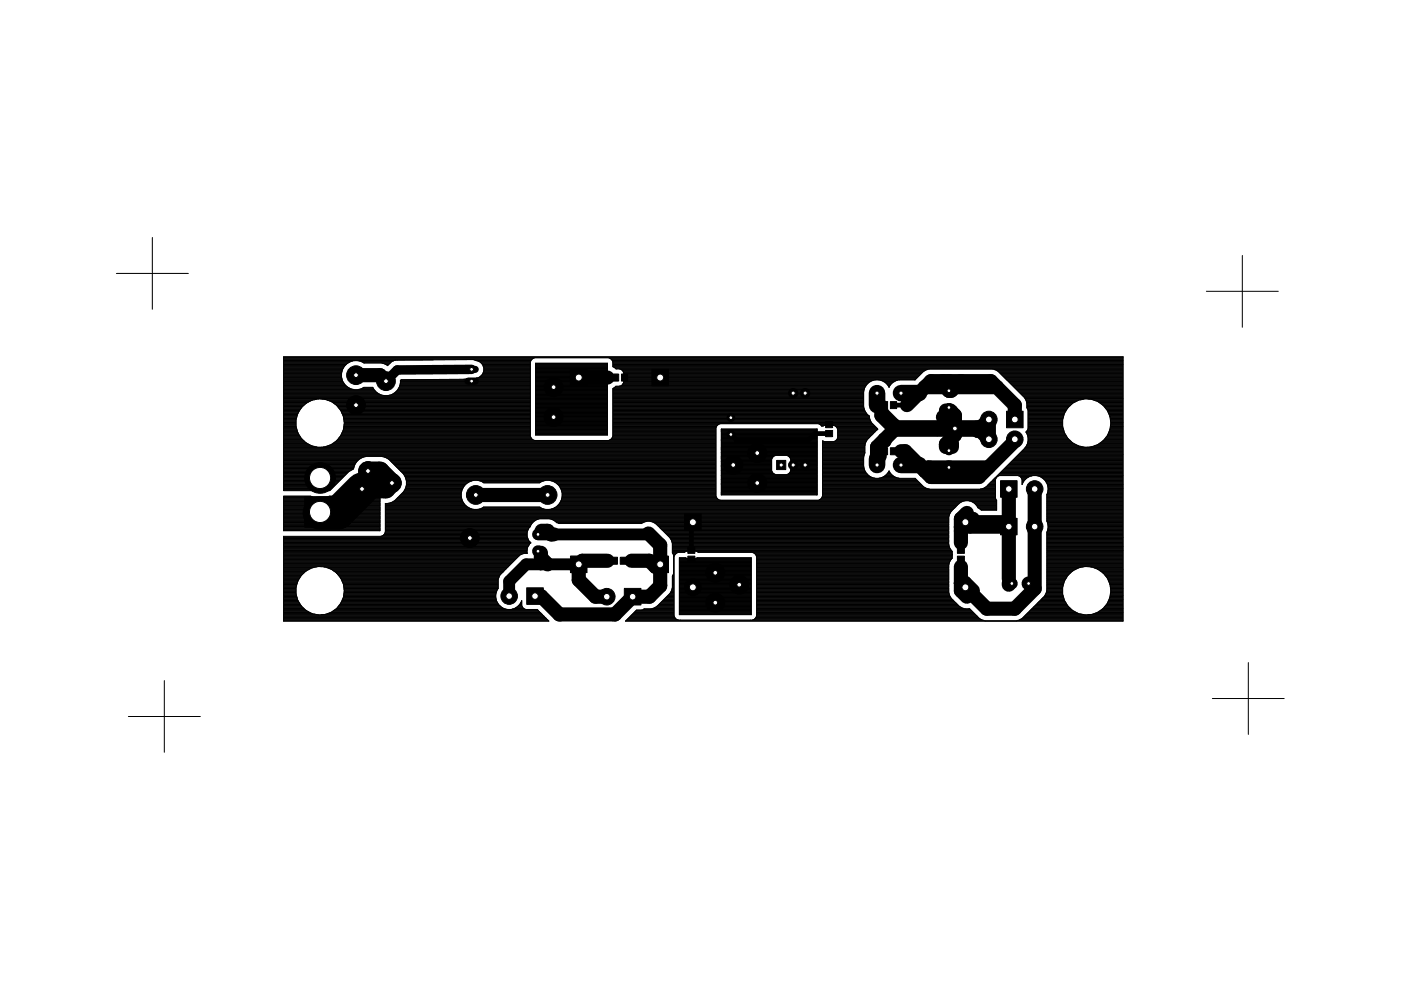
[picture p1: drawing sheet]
<svg xmlns="http://www.w3.org/2000/svg" width="297mm" height="210mm" viewBox="0 0 297 210" stroke-linecap="round" stroke-linejoin="round" font-family="sans-serif">
<g fill="#000" stroke="#000" stroke-width=".21">
<path d="M129.9 79.3h1.3v1.5h-1.3zM131.8 79.3h1.3v1.5h-1.3zM175 89.4h1.5v1.3h-1.5zM175 91.3h1.5v1.3h-1.5zM186.9 94.9h1.3v1.5h-1.3zM186.9 85.2h1.3v1.4h-1.3zM188.8 94.9h1.3v1.5h-1.3zM188.8 85.2h1.3v1.4h-1.3zM129.6 118.2h1.3v1.4h-1.3zM131.5 118.2h1.3v1.4h-1.3zM145.8 116h1.5v1.3h-1.5zM145.8 117.9h1.5v1.3h-1.5z"/>
<path d="M203 116h1.5v1.3h-1.5zM203 117.9h1.5v1.3h-1.5z"/>
<circle cx="201.2" cy="99.1" r=".87"/>
</g>
<path d="M128.8 80.1h1.7M175.8 91.9h-3l-1.6 1.6h-15l-1.2-1.4M187.2 85.9h.3l-.3 .3v1M187.5 93.5v2.2l-1 .9M189.4 85.9h2.9M189.4 95.7h1.6M189.8 89.7v1.3M201.2 86.4l.5 .5v.4M203.7 91h.1M203.9 90.8l-.2 .2M146.9 110.7l-.3 .3v5.7" fill="none" stroke="#000" stroke-width="1"/>
<g fill="none" stroke="#000" stroke-width=".21">
<path d="M24.7 58h15.2M32.3 50.4v15.2M263.4 54.2v15.2M60.1 78.2h12.6M60.1 79.9h12.3M60.1 79.8h12.3M60.1 79.7h12.3M60.1 79.6h12.3M60.1 79.4h12.3M60.1 79.3h12.3M60.1 79.2h12.3M60.1 79.1h12.3"/>
<path d="M60.1 79h12.4M60.1 78.8h12.4M60.1 78.7h12.4M60.1 78.6h12.4M60.1 78.5h12.5M60.1 78.4h12.5M60.1 78.1h12.6M60.1 78h12.7M60.1 77.9h12.8M60.1 77.7h12.9M60.1 77.6h12.9M60.1 77.5h13.1"/>
<path d="M60.1 77.4h13.2M60.1 77.3h13.3M60.1 77.2h13.4M60.1 77h13.6M60.1 76.9h13.8M60.1 76.8h14M60.1 76.7h14.2M60.1 76.5h14.7M60.1 76.4h23.5M60.1 76.3h31.7M60.1 76.2h52.7M60.1 76.1h52.8"/>
<path d="M60.1 75.9h53.1M60.1 75.8h178M60.1 75.7h178M72.4 79.9l.2 .8 1 1.3M72.6 78.4l-.2 1.5M73 77.7l-.4 .7M76.2 76.5h7.2M76.6 76.7h6.5M76.9 76.8h6M77.1 76.9h5.7M81.1 77h1.6M81.6 77.2l-.7-.2h-3.7a3.1 3.1 0 0 0-4.2 .7"/>
<path d="M81.6 77.2l.5 .3M81.6 77.2h.9M81.8 77.3h.6M82 77.4h.3M82.2 77.5h.1M83 76.7h.1M83 76.7l-.9 .8M83.4 76.5l-.4 .2M83.8 76.4l16.6-.2a3.8 3.8 0 0 1 1.9 1.1M83.8 76.4h.1M83.8 76.4l-.4 .1M100.5 76.3h12.2"/>
<path d="M100.8 76.4h11.8M101.3 76.5h11.2M101.6 76.7h10.9M101.7 79.9h10.7M101.8 76.8h10.6M101.9 79.8h10.5M101.9 76.9h10.5M102 79.7h10.4M102.1 77h10.3M102.1 79.6h10.3M102.2 77.2h10.2M102.2 79.4h10.2"/>
<path d="M102.3 77.3a1.88 1.88 0 0 1-1.2 2.9M102.3 77.3h10.1M102.3 79.3h10.1M102.3 77.4h10.1M102.4 79.2h10M102.4 77.5h10M102.4 79.1h10M102.4 77.6h10M102.5 79h9.9M102.5 78.8h9.9M102.5 77.7h9.9M102.6 77.9h9.8"/>
<path d="M102.6 78.2h9.8M102.6 78.7h9.8M102.6 78.6h9.8M102.6 78.5h9.8M102.6 78.4h9.8M102.6 78.1h9.8M102.6 78h9.8M112.9 76.1l-.5 .7v15.7l.5 .7M112.9 76.1l.4-.2h15.7l.8 .5 .1 .4v.9M113.6 78.2h15.2M113.6 77h15.2v15.2h-15.2zM113.6 79.9h15.2"/>
<path d="M113.6 79.7h15.2M113.6 79.5h15.2M113.6 79.3h15.2M113.6 79.2h15.2M113.6 79.1h15.2M113.6 79h15.2M113.6 78.9h15.2M113.6 78.7h15.2M113.6 78.6h15.2M113.6 78.5h15.2M113.6 78.3h15.2M113.6 78.1h15.2"/>
<path d="M113.6 78h15.2M113.6 77.7h15.2M113.6 77.6h15.2M113.6 77.4h15.2M113.6 77.3h15.2M113.6 77.2h15.2M113.6 79.8h15.2M113.6 79.4h15.2M113.6 78.8h15.2M113.6 78.4h15.2M113.6 77.9h15.2M113.6 77.8h15.2"/>
<path d="M113.6 77.1h15.2M129.2 75.9h108.9M129.5 76.1h108.6M129.6 76.2h108.5M129.7 76.3h108.4M129.8 76.4h108.3M129.9 76.5h108.2M129.9 76.7h108.2M129.9 77.7l.5 .3M129.9 77.6h108.2M129.9 77.5h108.2M129.9 77.4h108.2"/>
<path d="M129.9 77.3h108.2M129.9 77.2h108.2M129.9 77h108.2M129.9 76.9h108.2M129.9 76.8h108.2M130 77.7h108.1M130.2 77.9h107.9M130.4 78l.2 .2h107.5M130.4 78h107.7M130.5 78.1h107.6M131.4 78.2l.7 .5M131.7 78.4h64.9"/>
<path d="M131.9 78.5h64.4M132 78.6h64.1M132.1 78.7l.1 .4M132.1 78.7h63.8M132.1 78.8h63.6M132.2 79h63.4M132.2 79.1v1.9l-.1 .4-.3 .3-1.2 .2-.2 .2M132.2 79.9h62.4M132.2 79.8h62.5M132.2 79.7h62.7M132.2 79.6h62.8M132.2 79.4h62.9"/>
<path d="M132.2 79.3h63M132.2 79.2h63.1M132.2 79.1h63.3M197 78.2a4.1 4.1 0 0 0-2.5 1.8M210.4 78.2l1.2 .6 1.3 1.3M210.8 78.4h27.3M211.2 78.5h26.9M211.4 78.6h26.7M211.6 78.7h26.5M211.7 78.8h26.4M211.9 79h26.2M212 79.1h26.1"/>
<path d="M212.1 79.2h26M212.2 79.3h25.9M212.3 79.4h25.8M212.4 79.6h25.7M212.6 79.7h25.5M212.7 79.8h25.4M212.8 79.9h25.3M255.8 61.8h15.2M60.1 93.7h4.5M60.1 90.3h2.7M60.1 82.1h13.6M60.1 83.9h52.3"/>
<path d="M60.1 80.2h12.4M60.1 80.5h12.5M60.1 87.7h3M60.1 99.9h13.9M60.1 99.8h14.2M60.1 99.7h14.4M60.1 99.6h14.6M60.1 99.5h14.8M60.1 99.3h14.9M60.1 99.2h14.9M60.1 99.1h14.9M60.1 99h15"/>
<path d="M60.1 98.8h15M60.1 98.7h15M60.1 98.6h15.1M60.1 98.5h15.1M60.1 98.4h15.2M60.1 98.3h15.3M60.1 98.1h15.4M60.1 98h15.4M60.1 97.9h15.5M60.1 97.8h15.7M60.1 97.6h15.8M60.1 97.5h15.9"/>
<path d="M60.1 97.4h16M60.1 97.3h16.2M60.1 97.2h16.4M60.1 97h16.6M60.1 96.9h17M60.1 96.8h17.4M60.1 96.7h91.7M60.1 96.6h91.7M60.1 96.4h91.7M60.1 96.3h91.7M60.1 96.2h91.7M60.1 96.1h91.7"/>
<path d="M60.1 96h91.7M60.1 95.8h91.7M60.1 95.7h91.7M60.1 95.6h91.7M60.1 95.5h91.7M60.1 95.4h91.7M60.1 95.2h91.7M60.1 95.1h91.7M60.1 95h91.7M60.1 94.9h91.7M60.1 94.8h7.1M60.1 94.6h6.5"/>
<path d="M60.1 94.5h6M60.1 94.4h5.7M60.1 94.3h5.5M60.1 94.1h5.3M60.1 94h5.1M60.1 93.8h4.7M60.1 93.6h4.4M60.1 93.4h4.3M60.1 93.3h4.2M60.1 93.2h4M60.1 93.1h3.9M60.1 92.9h3.8"/>
<path d="M60.1 92.8h3.7M60.1 92.7h3.6M60.1 92.6h3.5M60.1 92.5h3.5M60.1 92.4h3.4M60.1 92.2h3.3M60.1 92.1h3.3M60.1 92h3.2M60.1 91.9h3.1M60.1 91.7h3M60.1 91.6h3M60.1 91.5h3"/>
<path d="M60.1 91.4h2.9M60.1 91.2h2.9M60.1 91.1h2.9M60.1 91h2.8M60.1 90.9h2.8M60.1 90.8h2.8M60.1 90.7h2.7M60.1 90.5h2.7M60.1 90.4h2.7M60.1 90.2h2.7M60.1 90h2.7M60.1 89.9h2.7"/>
<path d="M60.1 89.8h2.7M60.1 89.7h2.7M60.1 89.6h2.7M60.1 89.5h2.7M60.1 89.3h2.7M60.1 89.2h2.7M60.1 89.1h2.7M60.1 89h2.7M60.1 88.9h2.7M60.1 88.7h2.7M60.1 88.6h2.8M60.1 88.5h2.8"/>
<path d="M60.1 88.4h2.8M60.1 88.2h2.9M60.1 88.1h2.9M60.1 88h3M60.1 87.9h3M60.1 87.8h3M60.1 87.5h3.1M60.1 87.4h3.2M60.1 87.3h3.3M60.1 87.2h3.3M60.1 87h3.4M60.1 86.9h3.5"/>
<path d="M60.1 86.8h3.6M60.1 86.7h3.6M60.1 86.6h3.7M60.1 86.4h3.8M60.1 86.3h3.9M60.1 86.2h4.1M60.1 86.1h4.2M60.1 86h4.3M60.1 85.8h4.4M60.1 85.7h4.6M60.1 85.6h4.7M60.1 85.5h4.9"/>
<path d="M60.1 85.3h5.1M60.1 85.2h5.3M60.1 85.1h5.6M60.1 85h5.8M60.1 84.9h6M60.1 84.8h6.6M60.1 84.6h7.2M60.1 84.5h52.3M60.1 84.4h52.3M60.1 84.3h52.3M60.1 84.1h52.3M60.1 84h52.3"/>
<path d="M60.1 83.8h20.9M60.1 83.7h20.5M60.1 83.5h20.3M60.1 83.4h20.1M60.1 83.3h19.9M60.1 83.2h19.7M60.1 83.1h19.6M60.1 82.9h19.5M60.1 82.8h19.4M60.1 82.7h19.3M60.1 82.6h14.8M60.1 82.5h14.4"/>
<path d="M60.1 82.3h14.1M60.1 82.2h13.9M60.1 82h13.5M60.1 81.9h13.3M60.1 81.7h13.2M60.1 81.6h13.1M60.1 81.5h13M60.1 81.4h12.9M60.1 81.3h12.8M60.1 81.1h12.7M60.1 81h12.7M60.1 80.9h12.6"/>
<path d="M60.1 80.8h12.5M60.1 80.6h12.5M60.1 80.4h12.4M60.1 80.3h12.4M60.1 80.1h12.3M62.8 90.4l.3 1.4M63.1 87.7l-.3 1.3v1.4M63.1 91.8h.1M63.1 91.8l.8 1.1M63.9 86.5h.1M63.9 86.5l-.8 1.2M63.9 92.9v.1"/>
<path d="M63.9 92.9l1 1M64.9 85.5h.1M64.9 85.5l-1 1M64.9 93.9h-4.8M64.9 93.9l1.2 .7M66.1 84.9h.1M66.1 84.9l-1.2 .6M66.1 94.6h.1M67.5 84.6l1.4 .1M67.5 84.6h.1M67.5 84.6l-1.4 .3M68.2 84.6h44.2"/>
<path d="M68.6 94.8h83.2M68.9 84.7l1.3 .4M68.9 84.7h.1M69.1 84.8h43.3M69.2 94.6h82.6M69.4 84.9h43M69.5 94.5h82.3M69.8 85h42.6M69.8 94.4h82M70.1 85.1h42.3M70.2 94.3h81.6M70.2 85.1l1.2 .9"/>
<path d="M70.2 85.1l.1 .1M70.2 94.3l-1.3 .4-1.4 .1-1.4-.2M70.2 94.3h.1M70.4 85.2h42M70.4 94.1h81.4M70.5 85.3h41.9M70.5 94h81.3M70.7 85.5h41.7M70.7 93.9h81.1M70.9 85.6h41.5M70.9 93.8h80.9M71 85.7h41.4"/>
<path d="M71.1 93.7h80.7M71.2 85.8h41.2M71.2 93.6h80.6M71.4 86l.8 1M71.4 93.5l-1.2 .8M71.4 93.5h.1M71.4 86h41M71.4 93.4h80.4M71.5 93.3h41.7M71.5 86.1h40.9M71.6 86.2h40.8M71.6 93.2h41.3"/>
<path d="M71.7 86.3h40.7M71.7 93.1h41.1M71.8 86.4h40.6M71.8 92.9h40.9M71.9 86.6h40.5M71.9 92.8h40.7M72 92.7h40.5M72 86.7h40.4M72.1 86.8h40.3M72.1 92.6h40.4M72.2 86.9h40.2M72.2 92.5h40.2"/>
<path d="M72.2 87l.1 .1M72.2 87l.6 1.3M72.2 92.4l-.8 1.1M72.2 92.4h.1M72.2 87h40.2M72.3 92.4h40.1M72.3 92.2h40.1M72.3 87.2h40.1M72.3 87.3h40.1M72.4 92.1h40M72.4 92h40M72.4 87.4h40"/>
<path d="M72.5 87.5h39.9M72.5 91.9h39.9M72.5 91.7h39.9M72.5 87.7h39.9M72.6 87.8h39.8M72.6 91.6h39.8M72.6 91.5h39.8M72.6 87.9h39.8M72.7 88h39.7M72.7 91.4h39.7M72.7 91.2h39.7M72.7 88.1h39.7"/>
<path d="M72.8 88.2h39.6M72.8 91.1h39.6M72.8 91.1h.1M72.8 88.3l.2 1.4M72.8 88.3h.1M72.8 91.1l-.6 1.3M72.8 91h39.6M72.8 88.4h39.6M72.8 90.9h39.6M72.8 88.5h39.6M72.9 90.8h39.5M72.9 88.7h39.5"/>
<path d="M72.9 88.6h39.5M72.9 90.7h39.5M72.9 90.5h39.5M72.9 88.9h39.5M72.9 90.4h39.5M72.9 89h39.5M72.9 90.3h39.5M72.9 89.1h39.5M72.9 90.2h39.5M72.9 90h39.5M72.9 89.3h39.5M72.9 89.2h39.5"/>
<path d="M73 89.9h39.4M73 89.5h39.4M73 89.8h39.4M73 89.6h39.4M73 89.7l-.2 1.4M73 89.7h39.4M73.6 82a3.1 3.1 0 0 0 3.6 .1h1.8l.9 1.2 .7 .4M76.1 82.6h3.2M76.5 82.5h2.7M76.8 82.3h2.3M77 82.2h2.1M80.6 83.7l.8 .2"/>
<path d="M81 96.8h70.8M81.5 96.9h70.3M81.8 97h70M82 97.2h69.8M82.3 97.3h69.5M82.5 97.4h69.3M82.6 97.5h69.2M82.6 83.8h29.8M82.7 97.6h69.1M82.8 97.8h69M82.9 97.9h68.9M83 83.7h29.4"/>
<path d="M83.1 98h68.7M83.2 98.1h68.6M83.2 83.5h29.2M83.3 98.3h68.5M83.4 98.4h68.4M83.5 83.4h28.9M83.5 98.5h68.3M83.7 98.6h68.1M83.7 83.3h28.7M83.7 83.3l-1.5 .6M83.8 98.7h68M83.8 83.2h28.6"/>
<path d="M83.9 98.8h67.9M83.9 83.1h28.5M84 99h67.8M84.1 82.9h28.3M84.1 99.1h67.7M84.2 82.8h28.2M84.3 99.2h67.5M84.3 82.7l-.6 .6M84.3 82.7h28.1M84.4 82.6h28M84.4 99.3h67.4M84.4 82.5h28"/>
<path d="M84.5 99.5h67.3M84.5 82.3h27.9M84.6 82.2h27.8M84.6 99.6h67.2M84.6 82.1h27.8M84.7 82l-.4 .7M84.7 82h27.7M84.7 81.9h27.7M84.8 99.7h67M84.8 81.7h27.6M84.8 81.6h27.6M84.8 81.5h27.6"/>
<path d="M84.9 81.4h27.5M84.9 99.8h66.9M84.9 81.3h27.5M84.9 81.1h27.5M84.9 81h27.5M84.9 80.9h27.5M84.9 80.8h27.5M84.9 80.6h27.5M85 99.9h66.8M85 80.5h27.4M85.1 80.5l-.2 .2-.2 1.3M98.2 80.4h14.2"/>
<path d="M100.6 80.3h11.8M100.9 80.2h11.5M101 80.2l-.6 .2-15.3 .1M101.4 80.1h11M113.6 90.2h15.2M113.6 90.3h15.2M113.6 89.8h15.2M113.6 82.1h15.2M113.6 83.9h15.2M113.6 80.5h15.2M113.6 92.1h15.2M113.6 92h15.2"/>
<path d="M113.6 91.7h15.2M113.6 91.6h15.2M113.6 91.4h15.2M113.6 91.2h15.2M113.6 90.9h15.2M113.6 90.8h15.2M113.6 90.5h15.2M113.6 90.4h15.2M113.6 89.9h15.2M113.6 89.6h15.2M113.6 89.5h15.2M113.6 88.6h15.2"/>
<path d="M113.6 88.1h15.2M113.6 87.7h15.2M113.6 87.3h15.2M113.6 87.2h15.2M113.6 86.3h15.2M113.6 86.2h15.2M113.6 85.8h15.2M113.6 85h15.2M113.6 84.9h15.2M113.6 84.5h15.2M113.6 84.1h15.2M113.6 84h15.2"/>
<path d="M113.6 83.5h15.2M113.6 83.3h15.2M113.6 83.2h15.2M113.6 83.1h15.2M113.6 83h15.2M113.6 82.7h15.2M113.6 82.6h15.2M113.6 82.3h15.2M113.6 82.2h15.2M113.6 82h15.2M113.6 81.8h15.2M113.6 81.7h15.2"/>
<path d="M113.6 81.6h15.2M113.6 81.4h15.2M113.6 81.3h15.2M113.6 81.2h15.2M113.6 81h15.2M113.6 80.9h15.2M113.6 80.8h15.2M113.6 80.6h15.2M113.6 80.4h15.2M113.6 80.3h15.2M113.6 80h15.2M113.6 91.9h15.2"/>
<path d="M113.6 91.8h15.2M113.6 91.5h15.2M113.6 91.1h15.2M113.6 91h15.2M113.6 90.7h15.2M113.6 90.6h15.2M113.6 90.1h15.2M113.6 90h15.2M113.6 89.7h15.2M113.6 89.4h15.2M113.6 89.3h15.2M113.6 89.2h15.2"/>
<path d="M113.6 89.1h15.2M113.6 89h15.2M113.6 88.9h15.2M113.6 88.8h15.2M113.6 88.7h15.2M113.6 88.5h15.2M113.6 88.4h15.2M113.6 88.3h15.2M113.6 88.2h15.2M113.6 88h15.2M113.6 87.9h15.2M113.6 87.8h15.2"/>
<path d="M113.6 87.5h15.2M113.6 87.4h15.2M113.6 87.1h15.2M113.6 87h15.2M113.6 86.9h15.2M113.6 86.8h15.2M113.6 86.7h15.2M113.6 86.6h15.2M113.6 86.5h15.2M113.6 86.4h15.2M113.6 86.1h15.2M113.6 86h15.2"/>
<path d="M113.6 85.9h15.2M113.6 85.7h15.2M113.6 85.6h15.2M113.6 85.4h15.2M113.6 85.3h15.2M113.6 85.2h15.2M113.6 85.1h15.2M113.6 84.8h15.2M113.6 84.7h15.2M113.6 84.6h15.2M113.6 84.4h15.2M113.6 84.3h15.2"/>
<path d="M113.6 84.2h15.2M113.6 83.8h15.2M113.6 83.7h15.2M113.6 83.4h15.2M113.6 82.9h15.2M113.6 82.8h15.2M113.6 82.5h15.2M113.6 82.4h15.2M113.6 81.9h15.2M113.6 81.1h15.2M113.6 80.7h15.2M113.6 80.2h15.2"/>
<path d="M113.6 80.1h15.2M129.2 93.3h22.6M129.5 93.2h22.3M129.6 93.1h22.2M129.7 92.9h22.1M129.8 92.8h22M129.9 92.7h21.9M129.9 92.6h21.9M129.9 90.3h22.1M129.9 83.9h53.2M129.9 92.5h21.9M129.9 92.4h21.9"/>
<path d="M129.9 92.2h21.9M129.9 92.1h21.9M129.9 92h21.9M129.9 91.9h21.9M129.9 91.7h21.9M129.9 91.6h21.9M129.9 91.5h21.9M129.9 91.4h21.9M129.9 91.2h21.9M129.9 91.1h21.9M129.9 91h21.9M129.9 90.9h21.9"/>
<path d="M129.9 90.8h21.9M129.9 90.7h21.9M129.9 90.5h22M129.9 90.4h22M129.9 90.2h22.2M129.9 90h22.3M129.9 89.9h22.6M129.9 89.8h55.1M129.9 89.7h54.9M129.9 89.6h54.9M129.9 89.5h54.8M129.9 89.3h54.7"/>
<path d="M129.9 89.2h54.7M129.9 89.1h54.6M129.9 89h54.5M129.9 88.9h54.5M129.9 88.7h54.5M129.9 88.6h54.5M129.9 88.5h54.4M129.9 88.4h54.4M129.9 88.2h54.4M129.9 88.1h54.3M129.9 88h54.2M129.9 87.9h54"/>
<path d="M129.9 87.8h53.9M129.9 87.7h53.8M129.9 87.5h53.7M129.9 87.4h53.7M129.9 87.3h53.6M129.9 87.2h53.5M129.9 87h53.4M129.9 86.9h53.4M129.9 86.8h53.4M129.9 86.7h53.3M129.9 86.6h53.3M129.9 86.4h53.3"/>
<path d="M129.9 86.3h53.2M129.9 86.2h53.2M129.9 86.1h53.2M129.9 86h53.2M129.9 85.8h53.2M129.9 85.7h53.2M129.9 85.6h53.2M129.9 85.5h53.2M129.9 85.3h53.2M129.9 85.2h53.2M129.9 85.1h53.2M129.9 85h53.2"/>
<path d="M129.9 84.9h53.2M129.9 84.8h53.2M129.9 84.6h53.2M129.9 84.5h53.2M129.9 84.4h53.2M129.9 84.3h53.2M129.9 84.1h53.2M129.9 84h53.2M129.9 83.8h53.2M129.9 83.7h53.2M129.9 83.5h53.2M129.9 83.4h53.2"/>
<path d="M129.9 83.3h53.2M129.9 83.2h53.2M129.9 83.1h53.2M129.9 82.9h53.2M129.9 82.8h53.3M129.9 82.7h53.3M129.9 82.6h53.3M129.9 82.5h53.4M130 82.3h53.3M130.2 82.2h53.1M130.4 82.1l-.5 .3v10.1l-.4 .7-.5 .2h-15.7l-.4-.2M130.4 82.1h53"/>
<path d="M130.5 82h53M131.4 81.9h52.2M131.7 81.7h51.9M131.9 81.6h51.8M132 81.5h51.8M132.1 81.4h51.8M132.1 81.3h51.9M132.2 81.1h52M132.2 80.2h62.2M132.2 81h52.2M132.2 80.9h52.4M132.2 80.8h52.6"/>
<path d="M132.2 80.6h52.9M132.2 80.4h61.9M132.2 80.3h62.1M132.2 80.1h62.3M152.9 96.8h11.1M152.9 93.6h20.3M152.9 99.8h10.7M152.9 99.4h10.7M152.9 99.3h10.7M152.9 99h10.7M152.9 98.9h10.7M152.9 98.5h10.7"/>
<path d="M152.9 98.1h10.7M152.9 98h10.7M152.9 97.9h10.7M152.9 97.6h10.7M152.9 97.5h10.7M152.9 97.3h10.8M152.9 97.2h10.8M152.9 97.1h10.8M152.9 97h10.9M152.9 96.7h11.2M152.9 96.6h11.5M152.9 96.4h20.3"/>
<path d="M152.9 96.3h20.3M152.9 96.2h20.3M152.9 96.1h20.3M152.9 96h20.3M152.9 95.8h20.3M152.9 95.7h20.3M152.9 95.6h20.3M152.9 95.4h20.3M152.9 95.2h20.3M152.9 95h20.3M152.9 94.9h20.3M152.9 94.8h20.3"/>
<path d="M152.9 94.6h20.3M152.9 94.5h20.3M152.9 94.4h20.3M152.9 94.3h20.3M152.9 94h20.3M152.9 93.9h20.3M152.9 93.5h20.3M152.9 93.1h20.3M152.9 92.7h20.3M152.9 92.6h20.3M152.9 92.2h20.3M152.9 92.1h20.3"/>
<path d="M152.9 92h20.3M152.9 91.7h20.3M152.9 91.6h20.3M152.9 91.4h20.3M152.9 91.2h20.3M152.9 91.9h20.3M152.9 91.8h20.3M152.9 91.5h20.3M152.9 91.1h20.3M152.9 91h20.3v13.9h-20.3zM152.9 99.9h10.8M152.9 99.7h10.7"/>
<path d="M152.9 99.6h10.7M152.9 99.5h10.7M152.9 99.2h10.7M152.9 99.1h10.7M152.9 98.8h10.7M152.9 98.7h10.7M152.9 98.6h10.7M152.9 98.4h10.7M152.9 98.3h10.7M152.9 98.2h10.7M152.9 97.8h10.7M152.9 97.7h10.7"/>
<path d="M152.9 97.3h10.7M152.9 96.9h11M152.9 96.5h20.3M152.9 95.9h20.3M152.9 95.5h20.3M152.9 95.1h20.3M152.9 94.7h20.3M152.9 94.2h20.3M152.9 94.1h20.3M152.9 93.8h20.3M152.9 93.7h20.3M152.9 93.3h20.3"/>
<path d="M152.9 93.2h20.3M152.9 93h20.3M152.9 92.9h20.3M152.9 92.8h20.3M152.9 92.5h20.3M152.9 92.4h20.3M152.9 92.3h20.3M163.6 99.8l.2 .4M166.9 96.6h6.3M167.1 96.7h6.1M167.3 96.8h5.9M167.3 96.9h5.9"/>
<path d="M167.4 97h5.8M167.5 97l-.7-.4h-2.4l-.3 .1-.5 .7v2.4M167.5 97l.2 .4v2.4M167.5 97.1h5.7M167.6 97.2h5.6M167.6 97.3h5.6M167.6 99.9h5.6M167.6 99.8h5.6M167.7 99.4h5.5M167.7 99.3h5.5M167.7 99h5.5M167.7 98.9h5.5"/>
<path d="M167.7 98.5h5.5M167.7 98.1h5.5M167.7 98h5.5M167.7 97.9h5.5M167.7 97.6h5.5M167.7 97.5h5.5M167.7 99.8l-.2 .4-.7 .4h-2.4l-.6-.4M167.7 99.7h5.5M167.7 99.6h5.5M167.7 99.5h5.5M167.7 99.2h5.5M167.7 99.1h5.5"/>
<path d="M167.7 98.8h5.5M167.7 98.7h5.5M167.7 98.6h5.5M167.7 98.4h5.5M167.7 98.3h5.5M167.7 98.2h5.5M167.7 97.8h5.5M167.7 97.7h5.5M173.7 89.9h11.4M173.9 90h11.3M174.1 90.2h11.2M174.2 90.3h.4"/>
<path d="M174.2 90.3h.1M174.2 90.3l-.7-.5h-20.8l-.4 .2-.5 .7v14.5l.2 .4 .7 .5M174.4 93.7h9.2M174.4 99.9h9.1M174.4 99.8h9M174.4 99.7h8.9M174.4 99.6h8.9M174.4 99.5h8.9M174.4 99.3h8.8M174.4 99.2h8.8M174.4 99.1h8.8M174.4 99h8.7"/>
<path d="M174.4 98.8h8.7M174.4 98.7h8.7M174.4 98.6h8.7M174.4 98.5h8.7M174.4 98.4h8.7M174.4 98.3h8.7M174.4 98.1h8.7M174.4 98h8.7M174.4 97.9h8.7M174.4 97.8h8.7M174.4 97.6h8.7M174.4 97.5h8.7"/>
<path d="M174.4 97.4h8.7M174.4 97.3h8.7M174.4 97.2h8.7M174.4 97h8.7M174.4 96.9h8.7M174.4 96.8h8.7M174.4 96.7h8.8M174.4 96.6h8.8M174.4 96.4h8.8M174.4 96.3h8.9M174.4 96.2h8.9M174.4 96.1h9"/>
<path d="M174.4 96h9M174.4 95.8h9M174.4 95.7h9M174.4 95.6h9M174.4 95.5h9M174.4 95.4h9M174.4 95.2h9M174.4 95.1h9M174.4 95h9M174.4 94.9h9M174.4 94.8h9M174.4 94.6h9"/>
<path d="M174.4 94.5h9M174.4 94.4h9M174.4 94.3h9M174.4 94.1h9.1M174.4 94h9.1M174.4 93.9h9.1M174.4 93.8h9.1M174.4 93.6h.2M174.5 90.3l.3-.1h1.9l.7 .5M174.8 93.6l-.4-.1v11.7l-.2 .4-.7 .5M177 93.6h6.7M177 90.3h8.4"/>
<path d="M177.2 93.4h6.5M177.2 90.4h8.3M177.3 93.3h6.5M177.3 90.5h8.4M177.4 93.2l-.7 .4M177.4 90.7l.2 .4v1.7l-.2 .4M177.4 93.2h6.5M177.4 90.7h8.4M177.5 93.1h6.5M177.5 90.8h8.4M177.5 92.9h6.6M177.5 90.9h8.5"/>
<path d="M177.6 92.8h6.7M177.6 91h8.5M177.6 92.7h6.8M177.6 92.6h6.9M177.6 92.5h7M177.6 92.4h7.1M177.6 92.2h7.3M177.6 92.1h7.4M177.6 92h7.5M177.6 91.9h7.6M177.6 91.7h7.7M177.6 91.6h7.9"/>
<path d="M177.6 91.5h8M177.6 91.4h8.1M177.6 91.2h8.2M177.6 91.1h8.3M183.1 83v3.3M183.1 86.3a2.68 2.68 0 0 0 1.2 1.9l.2 .9M183.1 99a2.85 2.85 0 0 0 2.4 2.4 2.85 2.85 0 0 0 3-1.6 2.71 2.71 0 0 0 2.1 1.6h3.4l1.8 1.8M183.4 96.1l-.3 .8v2.1M183.5 93.8l-.1 .6v1.7M183.7 81.6l-.6 1.4M183.9 93.2l-.4 .6M184.5 89.1l.3 .6"/>
<path d="M184.8 89.7l1.3 1.3-.2 .1M185.6 80.5l-1.4 .6-.5 .5M185.9 91.1h.1M185.9 91.1l-2 2.1M186.3 80.5a2.7 2.7 0 0 1 2.2 1.6M186.8 80.6h3.4M187.1 80.8h2.8M187.3 80.9h2.4M187.5 81h1.9M187.7 81.1h1.6M187.8 81.3h1.3M188 81.4h1"/>
<path d="M188.1 81.5h.8M188.2 81.6h.6M188.3 81.7h.4M188.3 81.9h.3M188.4 82h.2M188.4 99.9h.2M188.5 82.1h.1M188.8 81.6l-.3 .5M190.6 80.5l-1.3 .6-.5 .5M194 80.5h-61.8M194 80.5h.1M194.5 80v.1"/>
<path d="M194.5 80l-.5 .5M212.4 99.9h25.7M212.5 99.8h25.6M212.6 99.7h25.5M212.7 99.6h25.4M212.9 99.5h25.2M212.9 80l.5 .5M212.9 80.1h25.2M213 99.3h25.1M213.1 80.2h25M213.1 99.2h25M213.2 80.3h24.9"/>
<path d="M213.2 99.1h24.9M213.3 80.4h24.8M213.3 99h24.8M213.4 80.5l3.8 3.8a3.9 3.9 0 0 1 .6 2.3M213.4 80.5h.1M213.4 80.5h24.7M213.4 98.8h24.7M213.6 80.6h24.5M213.6 98.7h24.5M213.7 80.8h24.4M213.7 98.6h24.4M213.8 80.9h24.3"/>
<path d="M213.8 98.5h24.3M213.9 81h24.2M213.9 98.4h24.2M214 81.1h24.1M214.1 98.3h24M214.1 81.3h24M214.2 98.1h23.9M214.3 81.4h23.8M214.3 98h23.8M214.4 81.5h23.7M214.4 97.9h23.7M214.5 81.6h23.6"/>
<path d="M214.5 97.8h23.6M214.6 81.7h23.5M214.7 97.6h23.4M214.8 81.9h23.3M214.8 97.5h23.3M214.9 82h23.2M214.9 97.4h23.2M215 82.1h23.1M215 97.3h23.1M215.1 82.2h23M215.1 97.2h23M215.2 97h22.9"/>
<path d="M215.2 82.3h22.9M215.3 82.5h22.8M215.4 96.9h22.7M215.5 82.6h22.6M215.5 96.8h22.6M215.6 82.7h22.5M215.6 96.7h22.5M215.7 82.8h22.4M215.7 96.6h22.4M215.8 82.9h22.3M215.9 96.4h22.2M216 83.1h22.1"/>
<path d="M216 96.3h22.1M216.1 83.2h22M216.1 96.2h22M216.2 83.3h21.9M216.2 96.1h21.9M216.3 83.4h21.8M216.3 96h21.8M216.4 83.5h21.7M216.5 95.8h21.6M216.6 83.7h21.5M216.6 95.7h21.5M216.7 83.8h21.4"/>
<path d="M216.7 95.6h21.4M216.8 83.9h21.3M216.8 95.5h21.3M216.9 84h21.2M216.9 95.4h21.2M217 84.1h21.1M217.1 95.2h21M217.2 84.3h20.9M217.2 95.1h20.9M217.3 84.4h20.8M217.3 95h20.8M217.3 84.5h20.8"/>
<path d="M217.4 94.9l-7.8 7.8M217.4 94.9h20.7M217.4 84.6h12.4M217.5 84.8h11.7M217.5 94.8h12.2M217.5 91.6h8.1M217.5 84.9h11.1M217.6 94.6h11.5M217.6 85h10.8M217.6 94.5h11M217.6 91.7h8.1M217.6 91.5h8"/>
<path d="M217.6 85.1h10.6M217.6 85.2h10.3M217.7 94.4h10.7M217.7 91.9h8M217.7 85.3h10M217.7 85.5h9.8M217.7 91.4h7.9M217.7 86.4h8.7M217.7 86.3h8.8M217.7 86.2h9M217.7 86.1h9.1M217.7 86h9.2"/>
<path d="M217.7 85.8h9.4M217.7 85.7h9.5M217.7 85.6h9.6M217.7 92h8.1M217.8 94.3h10.4M217.8 86.6h8.5M217.8 86.6l.2 .4v3.9M217.8 94.1h10.1M217.8 92.1h8.1M217.8 94h9.9M217.8 92.2h8.2M217.8 91.2h7.7"/>
<path d="M217.8 86.7h8.5M217.9 92.4h8.1M217.9 91.1h7.6M217.9 93.8h9.4M217.9 92.5h8.2M217.9 86.8h8.3M217.9 93.7h9.3M217.9 92.6h8.3M217.9 91h7.6M218 92.7h8.3M218 86.9h8.1M218 90.3h7.3"/>
<path d="M218 90.9l-.5 .7a2.75 2.75 0 0 1-.1 3.3M218 93.6h9.1M218 93.4h8.9M218 93.3h8.8M218 93.2h8.7M218 93.1h8.5M218 92.9h8.4M218 92.8h8.3M218 90.9h7.4M218 90.8h7.4M218 90.7h7.4M218 90.5h7.3"/>
<path d="M218 90.4h7.3M218 90.2h7.3M218 90h7.3M218 89.9h7.3M218 89.8h7.3M218 89.7h7.3M218 89.6h7.3M218 89.5h7.3M218 89.3h7.3M218 89.2h7.3M218 89.1h7.3M218 89h7.3"/>
<path d="M218 88.9h7.3M218 88.7h7.4M218 88.6h7.4M218 88.5h7.4M218 88.4h7.5M218 88.2h7.5M218 88.1h7.6M218 88h7.6M218 87.9h7.6M218 87.8h7.6M218 87.7h7.7M218 87.5h7.8"/>
<path d="M218 87.4h7.8M218 87.3h7.9M218 87.2h8M218 87h8M225.3 90.4l.4 1.4M225.7 87.7h.1M225.7 87.7l-.4 1.3v1.4M225.7 91.8h.1M225.7 91.8l.7 1.1M226.4 86.5h.1M226.4 86.5l-.7 1.2M226.4 92.9v.1"/>
<path d="M226.4 92.9l1 1M227.4 93.9h-9.5M227.4 93.9l1.3 .7M228.7 84.9l1.3-.3 1.4 .1 1.3 .4M228.7 84.9l-1.3 .6-1 1M228.7 94.6h.1M228.7 94.6l1.3 .2M230 94.8h.1M230.8 84.6h7.3M231.1 94.8h7M231.4 94.7l-1.4 .1M231.4 94.7l.1 .1"/>
<path d="M231.6 84.8h6.5M231.7 94.6h6.4M232 84.9h6.1M232.1 94.5h6M232.3 85h5.8M232.4 94.4h5.7M232.7 85.1h5.4M232.7 85.1l1.2 .8M232.7 85.1l.1 .1M232.7 94.3l-1.3 .4M232.7 94.3h5.4M232.9 85.2h5.2"/>
<path d="M232.9 94.1h5.2M233 85.3h5.1M233.1 94h5M233.2 85.5h4.9M233.3 93.9h4.8M233.4 85.6h4.7M233.4 93.8h4.7M233.6 85.7h4.5M233.6 93.7h4.5M233.7 85.8h4.4M233.8 93.6h4.3M233.9 85.9l.9 1.1"/>
<path d="M233.9 85.9l4.2 .1M233.9 93.5l-1.2 .8M233.9 93.5h.1M233.9 93.4h4.2M234 86.1h4.1M234 93.3h4.1M234.1 93.2h4M234.1 86.2h4M234.2 86.3h3.9M234.2 93.1h3.9M234.3 86.4h3.8M234.3 92.9h3.8"/>
<path d="M234.4 92.8h3.7M234.4 86.6h3.7M234.5 86.7h3.6M234.5 92.7h3.6M234.6 86.8h3.5M234.6 92.6h3.5M234.7 86.9h3.4M234.7 92.5h3.4M234.8 87l.5 1.3M234.8 87v.1M234.8 92.4l-.9 1.1M234.8 92.4h.1"/>
<path d="M234.8 92.4h3.3M234.8 87h3.3M234.8 87.2h3.3M234.8 92.2h3.3M234.9 92.1h3.2M234.9 87.3h3.2M234.9 87.4h3.2M234.9 92h3.2M235 91.9h3.1M235 87.5h3.1M235 87.7h3.1M235.1 91.7h3"/>
<path d="M235.1 91.6h3M235.1 87.8h3M235.1 87.9h3M235.2 91.5h2.9M235.2 91.4h2.9M235.2 88h2.9M235.2 88.1h2.9M235.3 91.2h2.8M235.3 91.1h2.8M235.3 88.2h2.8M235.3 91.1h.1M235.3 88.3l.2 1.4"/>
<path d="M235.3 88.3h.1M235.3 91.1l-.5 1.3M235.4 91h2.7M235.4 90.9h2.7M235.4 88.5h2.7M235.4 88.4h2.7M235.4 90.8h2.7M235.4 88.6h2.7M235.4 90.7h2.7M235.4 88.7h2.7M235.4 90.5h2.7M235.4 89h2.7"/>
<path d="M235.4 88.9h2.7M235.4 90.3h2.7M235.4 90.4h2.7M235.4 89.1h2.7M235.5 90.2h2.6M235.5 89.2h2.6M235.5 90h2.6M235.5 89.3h2.6M235.5 89.9h2.6M235.5 89.6h2.6M235.5 89.5h2.6M235.5 89.7l-.2 1.4"/>
<path d="M235.5 89.8h2.6M235.5 89.7h2.6M60.1 110h20.5M60.1 101.9h12M60.1 108h20.5M60.1 102.4h11.5M60.1 106.1h20.5M60.1 101.4h12.5M60.1 103.7h10.2M60.1 100.8h13.1M60.1 120h47.8M60.1 119.8h48"/>
<path d="M60.1 119.7h48.1M60.1 119.6h48.2M60.1 119.5h48.3M60.1 119.4h48.4M60.1 119.2h48.6M60.1 119.1h48.7M60.1 119h48.8M60.1 118.9h48.9M60.1 118.7h49.1M60.1 118.6h49.2M60.1 118.5h49.3M60.1 118.4h49.4"/>
<path d="M60.1 118.3h49.5M60.1 118.2h49.6M60.1 118h49.8M60.1 117.9h49.9M60.1 117.8h50M60.1 117.7h50.2M60.1 117.5h50.5M60.1 117.4h50.7M60.1 117.3h51.7M60.1 117.2h51.7M60.1 117.1h51.6M60.1 116.9h51.6"/>
<path d="M60.1 116.8h51.6M60.1 116.7h51.7M60.1 116.6h51.7M60.1 116.5h51.7M60.1 116.3h51.7M60.1 116.2h51.7M60.1 116.1h51.7M60.1 116h51.8M60.1 115.9h51.9M60.1 115.7h51.9M60.1 115.6h52M60.1 115.5h52.1"/>
<path d="M60.1 115.4h52.1M60.1 115.3h52.3M60.1 115.1h52.4M60.1 115h52.4M60.1 114.9h52.3M60.1 114.8h52.1M60.1 114.7h52M60.1 114.5h52M60.1 114.4h51.9M60.1 114.3h51.9M60.1 114.2h51.8M60.1 114h51.8"/>
<path d="M60.1 113.9h51.7M60.1 113.8h51.7M60.1 112.5h20.5M60.1 112.4h20.5M60.1 112.2h20.5M60.1 112.1h20.5M60.1 112h20.5M60.1 111.9h20.5M60.1 111.8h20.5M60.1 111.6h20.5M60.1 111.5h20.5M60.1 111.4h20.5"/>
<path d="M60.1 111.3h20.5M60.1 111.2h20.5M60.1 111h20.5M60.1 110.9h20.5M60.1 110.8h20.5M60.1 110.7h20.5M60.1 110.6h20.5M60.1 110.4h20.5M60.1 110.3h20.5M60.1 110.2h20.5M60.1 110.1h20.5M60.1 109.8h20.5"/>
<path d="M60.1 109.7h20.5M60.1 109.6h20.5M60.1 109.5h20.5M60.1 109.3h20.5M60.1 109.2h20.5M60.1 109.1h20.5M60.1 109h20.5M60.1 108.9h20.5M60.1 108.8h20.5M60.1 108.6h20.5M60.1 108.5h20.5M60.1 108.4h20.5"/>
<path d="M60.1 108.3h20.5M60.1 108.1h20.5M60.1 107.9h20.5M60.1 107.8h20.5M60.1 107.7h20.5M60.1 107.5h20.5M60.1 107.4h20.5M60.1 107.3h20.5M60.1 107.2h20.5M60.1 107.1h20.5M60.1 106.9h20.5M60.1 106.8h20.5"/>
<path d="M60.1 106.7h20.5M60.1 106.6h20.5M60.1 106.4h20.5M60.1 106.3h20.5M60.1 106.2h20.5M60.1 106h20.5M60.1 105.9h20.5M60.1 105.7h20.5M60.1 105.6h7M60.1 105.5h6.6M60.1 105.4h6.1M60.1 103.9h9.9"/>
<path d="M60.1 103.8h10M60.1 103.6h10.3M60.1 103.4h10.4M60.1 103.3h10.5M60.1 103.2h10.6M60.1 103.1h10.8M60.1 103h10.9M60.1 102.8h11M60.1 102.7h11.1M60.1 102.6h11.3M60.1 102.5h11.4M60.1 102.2h11.6"/>
<path d="M60.1 102.1h11.7M60.1 102h11.8M60.1 101.7h12.1M60.1 101.6h12.2M60.1 101.5h12.3M60.1 101.3h12.6M60.1 101.2h12.7M60.1 101h12.8M60.1 100.9h12.9M60.1 100.7h13.2M60.1 100.5h13.3M60.1 100.4h13.4"/>
<path d="M60.1 100.3h13.5M60.1 100.2h13.7M60.1 100.1h13.8M65.9 105.2l.3 .2M66 105.2h-5.9v7.3h20.5v-7.3h-10.9M68.6 105.6h12M69.1 105.5h11.5M69.5 105.4h11.1M69.8 105.2a4.2 4.2 0 0 1-3.6 .2M81.1 113.6h30.7M81.3 113.5h30.5M81.4 113.3h30.4"/>
<path d="M81.5 113.2l-.7 .5M81.5 113.2h30.3M81.6 113.1h30.2M81.6 113h30.2M81.7 112.8h30.1M81.7 110h119.4M81.7 108h120.4M81.7 112.7h30.1M81.7 112.6h30.1M81.7 112.5h30.2M81.7 112.4h30.3M81.7 112.2h30.3"/>
<path d="M81.7 112.1h30.4M81.7 112h30.4M81.7 111.9h30.5M81.7 111.8h30.7M81.7 111.6h30.7M81.7 111.5h30.8M81.7 111.4h30.8M81.7 111.3h30.9M81.7 111.2h31M81.7 111h31M81.7 110.9h31.1M81.7 110.8h31.2"/>
<path d="M81.7 110.7h31.4M81.7 110.6h31.5M81.7 110.4h31.7M81.7 110.3h31.9M81.7 110.2h32.1M81.7 110.1h32.5M81.7 109.8h119.4M81.7 109.7h119.4M81.7 109.6h119.5M81.7 109.5h119.5M81.7 109.3h119.5M81.7 109.2h119.6"/>
<path d="M81.7 109.1h119.6M81.7 109h119.6M81.7 108.9h119.7M81.7 108.8h119.8M81.7 108.6h119.8M81.7 108.5h119.9M81.7 108.4h120M81.7 108.3h120.1M81.7 108.1h120.3M81.7 107.9h18.4M81.7 107.8h18M81.7 107.7h17.7"/>
<path d="M81.7 107.5h17.5M81.7 107.4h17.3M81.7 107.3h17.2M81.7 107.2h17.1M81.7 107.1h16.9M81.7 106.9h16.8M81.7 106.8h16.7M82.4 106.7h15.9M82.8 106.6h15.5M83.1 106.4h15.1M83.4 106.3h14.7M83.6 106.2h14.5"/>
<path d="M83.8 106.1h14.2M83.9 106h14.1M84 105.9h13.9M84.1 105.7h13.8M84.2 105.6h13.7M84.3 105.5h13.5M84.5 105.4h13.3M84.6 105.2h13.2M84.7 105.1h13.1M84.8 105h13M85 104.9h12.8M85.1 104.8h12.7"/>
<path d="M85.1 100.1h66.7M85.2 104.6h12.6M85.2 100.2h66.6M85.3 104.5h12.5M85.3 100.3h66.5M85.4 104.4h12.4M85.5 100.4h66.3M85.6 104.3l-1.9 1.8-.7 .4-1.3 .2v6.1l-.2 .4M85.6 104.3h12.3M85.6 100.5h66.2M85.6 104.2h12.3M85.6 100.7h66.2"/>
<path d="M85.7 104h12.2M85.7 100.8h66.1M85.8 103.9h12.2M85.8 100.9h66M85.8 103.8h12.2M85.9 101h65.9M85.9 103.7h12.1M85.9 101.2h65.9M86 101.2l-.4-.7-3.2-3.1-.7-.4-.7-.2h-3.4a3.1 3.1 0 0 0-2.6 2.6l-1.1 .6-4 4h-9.8v-28.4h178v56.1h-105.5l2.4-2.4h1.1l.5-.2M86 103.6l-.4 .7M86 101.2l.2 .8M86 103.6h12.1"/>
<path d="M86 101.3h65.8M86 101.4h65.8M86 103.4h12.2M86 103.3h12.3M86 101.5h65.8M86.1 103.2h12.2M86.1 101.6h65.7M86.1 103.1h12.3M86.1 101.7h65.7M86.1 103h12.4M86.1 101.9h65.7M86.2 102.8l-.2 .8"/>
<path d="M86.2 102v.8M86.2 102.4h13M86.2 102.8h12.4M86.2 102.7h12.5M86.2 102.6h12.7M86.2 102.5h12.8M86.2 102.2h13.2M86.2 102.1h13.4M86.2 102h13.8M97.8 104.5v.8l.6 1.5M98 103.8l-.2 .7M98.4 106.8l.6 .6 1.5 .6"/>
<path d="M99 102.5l-.6 .5-.4 .8M100.5 101.9l-1.5 .6M101.3 101.9l1.3 .5h11.8l1.3-.5M101.3 108l1.3-.5h11.8l1.3 .5M101.7 107.9h13.6M101.8 102h13.4M102.1 107.8h12.8M102.1 102.1h12.8M102.3 107.7h12.4M102.3 102.2h12.3M102.5 107.5h12M111.8 113.7h-51.7v18h56.3l-2.5-2.5h-42.9"/>
<path d="M111.8 112.9v.9l.3 .8M112.1 112l-.3 .9M112.1 114.6l.5 .5a2.04 2.04 0 0 0-.8 2.2h-.7l-.9 .4-3.6 3.6M114.5 110a2.57 2.57 0 0 0-2.1 1.7l-.3 .3M116.4 110l.7 .2 1.3 .7M116.5 101.9l1.5 .6M116.8 110.1h84.3M116.9 107.9h85.3M117 102h34.8M117.2 110.2h83.9M117.3 107.8h85M117.4 102.1h34.4"/>
<path d="M117.4 110.3h83.7M117.5 107.7h84.9M117.6 110.4h83.5M117.6 102.2h34.2M117.8 110.6h19.3M117.8 107.5h84.7M117.8 102.4h34M117.9 110.7h18.7M118 107.4h84.7M118 102.5l.6 .5 .4 .8M118 110.8h18.4M118 102.5h33.8"/>
<path d="M118.1 107.3h84.7M118.1 102.6h33.7M118.2 107.2h84.7M118.2 102.7h33.6M118.3 107.1h84.7M118.4 110.9l17.6 .1a2.49 2.49 0 0 1 3.1 .1l2.5 2.4M118.4 102.8h33.4M118.4 110.9h17.7M118.4 106.9h84.8M118.5 103h33.3M118.6 106.8l-.6 .6-1.5 .6M118.6 106.8h84.7"/>
<path d="M118.6 103.1h33.2M118.6 106.7h84.8M118.7 103.2h33.1M118.7 106.6h84.9M118.7 103.3h33.1M118.8 106.4h85M118.8 103.4h33M118.9 106.3h85.1M118.9 103.6h32.9M118.9 106.2h85.6M118.9 103.7h32.9M119 103.8l.2 .7"/>
<path d="M119 106.1h92.3M119 103.8h32.8M119 106h33.5M119 103.9h32.8M119 105.9h33.2M119.1 104h32.7M119.1 105.7h33M119.1 104.2h32.7M119.1 105.6h32.9M119.1 104.3h32.7M119.1 105.5h32.8M119.1 104.4h32.7"/>
<path d="M119.2 105.4h32.7M119.2 104.5v.8l-.6 1.5M119.2 105.2h32.6M119.2 105.1h32.6M119.2 105h32.6M119.2 104.9h32.6M119.2 104.8h32.6M119.2 104.6h32.6M119.2 104.5h32.6M137.9 110.6h63.2M138.3 110.7h62.8M138.6 110.8h62.5"/>
<path d="M138.8 110.9h62.3M139 111h62.1M139.2 111.2h61.9M139.3 111.3h61.8M139.4 111.4h61.7M139.6 111.5h61.5M139.7 111.6h61.4M139.8 111.8h61.3M139.9 111.9h61.2M140 112h61.1M140.1 112.1h61M140.3 112.2h60.8"/>
<path d="M140.4 112.4h60.7M140.5 112.5h60.6M140.6 112.6h60.5M140.8 112.7h60.3M140.9 112.8h60.2M141 113h60.1M141.1 113.1h60M141.2 113.2h59.9M141.4 113.3h59.7M141.5 113.5h59.6M141.6 113.5l.8 1.1 .2 .7M141.6 113.6h59.5"/>
<path d="M141.7 113.7h59.4M141.8 113.8h59.3M142 113.9h59.1M142.1 114h59M142.1 114.2h59M142.2 114.3h58.9M142.3 114.4h58.8M142.3 114.5h58.8M142.4 114.7h58.7M142.4 114.8h58.7M142.5 114.9h58.6M142.5 115h58.6"/>
<path d="M142.5 115.1h58.6M142.6 115.3v2M142.6 117.2h1.1M142.6 117.1h2.6M142.6 116.9h2.8M142.6 116.8h59.2M142.6 116.7h59.1M142.6 116.6h59M142.6 116.5h58.9M142.6 116.3h58.9M142.6 116.2h58.8M142.6 116.1h58.7"/>
<path d="M142.6 116h58.7M142.6 115.9h58.7M142.6 115.7h58.6M142.6 115.6h58.6M142.6 115.5h58.6M142.6 115.4h58.5M142.6 115.3h58.5M142.6 117.3l.2 .4v3.9M142.6 117.3h.8M142.7 117.4h.6M142.7 117.5h.5M142.8 117.7h.3"/>
<path d="M142.8 120h.1M142.8 119.8h.1M142.8 119.7h.1M142.8 119.6h.1M142.8 119.5h.1M142.8 119.4h.1M142.8 119.2h.1M142.8 119.1h.1M142.8 119h.1M142.8 118.9h.1M142.8 118.7h.1M142.8 118.6h.1"/>
<path d="M142.8 118.5h.1M142.8 118.4h.1M142.8 118.3h.1M142.8 118.2h.1M142.8 118h.1M142.8 117.9h.2M142.8 117.8h.2M142.9 118v12.6M143.4 117.3l.4-.2h1.3l.5-.2h2l.4 .2h11.5l.4 .2M143.4 117.3l-.5 .7M144 119.8h15.3M144 119.7h15.3"/>
<path d="M144 118.9h15.3M144 118.4h15.3M144 119.9h15.3M144 119.6h15.3M144 119.5h15.3M144 119.4h15.3M144 119.3h15.3M144 119.1h15.3M144 119h15.3M144 118.8h15.3M144 118.7h15.3M144 118.6h15.3"/>
<path d="M144 118.5h15.3M144 118.3h1.4M145.6 118.4l-1.6-.1v12h15.3v-12h-11.5l-.2 .1M147.8 116.9h54.1M147.8 118.3h11.5M148 117.1h53.9M152.9 104.9h20.3M152.9 104.8h20.3M152.9 104.5h20.3M152.9 104.4h20.3M152.9 104.3h20.3M152.9 103.9h20.3"/>
<path d="M152.9 103.5h20.3M152.9 103.4h20.3M152.9 102.6h20.3M152.9 102.1h20.3M152.9 101.3h20.3M152.9 101.2h20.3M152.9 100.4h11.1M152.9 100.3h11M152.9 100.2h10.9M152.9 100.6h11.5M152.9 104.7h20.3M152.9 104.6h20.3"/>
<path d="M152.9 104.2h20.3M152.9 104.1h20.3M152.9 104h20.3M152.9 103.8h20.3M152.9 103.7h20.3M152.9 103.6h20.3M152.9 103.3h20.3M152.9 103.2h20.3M152.9 103.1h20.3M152.9 103h20.3M152.9 102.9h20.3M152.9 102.8h20.3"/>
<path d="M152.9 102.7h20.3M152.9 102.5h20.3M152.9 102.4h20.3M152.9 102.3h20.3M152.9 102.2h20.3M152.9 102h20.3M152.9 101.9h20.3M152.9 101.8h20.3M152.9 101.7h20.3M152.9 101.6h20.3M152.9 101.5h20.3M152.9 101.1h20.3"/>
<path d="M152.9 101h20.3M152.9 100.9h20.3M152.9 100.8h20.3M152.9 100.7h20.3M152.9 100.5h11.3M152.9 100.1h10.8M152.9 100h10.8M159.7 117.2h42.2M159.9 117.3l.5 .7M159.9 117.3h42M160.1 117.4h41.8M160.2 117.5h41.7"/>
<path d="M160.3 117.7h41.6M160.3 117.8h41.6M160.4 117.9h41.5M160.4 118v12.6l-.5 .7M160.4 120h40.7M160.4 119.8h40.7M160.4 119.7h40.8M160.4 119.6h40.8M160.4 119.5h40.8M160.4 119.4h40.9M160.4 119.2h40.9M160.4 119.1h41"/>
<path d="M160.4 119h41M160.4 118.9h41.1M160.4 118.7h41.2M160.4 118.6h41.2M160.4 118.5h41.3M160.4 118.4h41.5M160.4 118.3h41.5M160.4 118.2h41.5M160.4 118h41.5M166.9 100.6h6.3M167.1 100.5h6.1M167.3 100.4h5.9"/>
<path d="M167.3 100.3h5.9M167.4 100.2h5.8M167.5 100.1h5.7M167.6 100h5.6M173.7 106h37.5M173.9 105.9h37.2M174.1 105.7h37M174.2 105.6h36.9M174.2 105.5h36.9M174.3 105.4h36.8M174.3 105.2h36.8M174.4 104h36.7"/>
<path d="M174.4 101.9h20.1M174.4 102.4h20.6M174.4 101.4h11.1M174.4 103.7h22.6M174.4 100.8h9.7M174.4 105.1h36.7M174.4 105h36.7M174.4 104.9h36.7M174.4 104.8h36.7M174.4 104.6h36.7M174.4 104.5h36.7M174.4 104.4h36.7"/>
<path d="M174.4 104.3h36.7M174.4 104.2h36.7M174.4 103.9h36.7M174.4 103.8h36.7M174.4 103.6h22.1M174.4 103.4h21.8M174.4 103.3h21.6M174.4 103.2h21.4M174.4 103.1h21.3M174.4 103h21.2M174.4 102.8h21M174.4 102.7h20.9"/>
<path d="M174.4 102.6h20.8M174.4 102.5h20.7M174.4 102.2h20.4M174.4 102.1h20.3M174.4 102h20.2M174.4 101.7h20M174.4 101.6h19.8M174.4 101.5h19.7M174.4 101.3h10.6M174.4 101.2h10.3M174.4 101h10.1M174.4 100.9h9.9"/>
<path d="M174.4 100.7h9.6M174.4 100.5h9.5M174.4 100.4h9.4M174.4 100.3h9.3M174.4 100.2h9.2M174.4 100.1h9.1M186.4 101.4h4.2M186.9 101.3h3.2M187.2 101.2h2.6M187.4 101h2.2M187.6 100.9h1.8M187.7 100.8h1.5"/>
<path d="M187.9 100.7h1.2M188 100.5h1M188.1 100.4h.8M188.2 100.3h.5M188.3 100.2h.4M188.4 100.1h.2M195.8 103.2l1.2 .5h10.9l1.2-.5M201.1 119.8v5.8l.2 .6M201.3 116.1l.6 .8M201.9 116.9v.6M201.9 117.5v.8l-.6 .9-.2 .6M205.5 106.2h5.8"/>
<path d="M206 106.3h5.3M206 106.3l1.1 .9M206 106.3a2.65 2.65 0 0 0-2.6 .4l-1.7 1.7-.6 1.3v5.7l.2 .7M206.2 106.4h5.1M206.4 106.6h4.9M206.6 106.7h4.7M206.7 106.8h4.6M206.8 106.9h4.5M206.9 107.1h4.4M207.1 107.2l.2 .5M207.1 107.2h4.2M207.1 107.3h4.2"/>
<path d="M207.2 107.4h4.1M207.3 107.5h4M207.3 107.7h4M207.5 107.8h3.8M207.8 107.9h3.5M207.9 108h3.4M208 103.7h3.1M208 108.1h3.3M208.4 103.6h2.7M208.7 103.4h2.4M208.9 103.3h2.2M209.1 103.2h2"/>
<path d="M209.2 103.1h1.9M209.3 103h1.8M209.5 102.8h1.6M209.6 102.7l-.5 .5M209.6 102.7h1.5M209.7 102.6h1.4M209.8 102.5h1.3M210 102.4h1.1M210.1 102.2h1M210.2 102.1h.9M210.3 102h.8M210.4 101.9h.7"/>
<path d="M210.5 101.7h.6M210.7 101.6h.4M210.8 101.5h.3M210.9 101.4h.3M211 101.3h.3M211.2 101.2h.2M211.3 101h.2M211.4 100.9h.4M211.5 100.8h26.6M211.6 100.7h26.5M211.8 100.5h26.3M211.9 100.4h26.2"/>
<path d="M211.9 100.8l-.4 .2-.4 .7v3.9l.2 .5v2.1h-3.3l-.7-.5M212 100.3h26.1M212.1 100.2h26M212.2 100.1h25.9M215.8 100.8l.4 .2M216 100.9h2.8M216.2 101l.5 .7v1M216.3 101h2M216.4 101.2h1.7M216.5 101.3h1.4M216.6 101.4h1.1M216.6 101.5h.9"/>
<path d="M216.7 101.6h.7M216.7 101.9h.5M216.7 102.4h.2M216.7 102.7h.1M216.7 102.6h.1M216.7 102.5h.1M216.7 102.2h.2M216.7 102.1h.3M216.7 102h.4M216.7 101.7h.6M219 100.8a2.8 2.8 0 0 0-2.3 1.9M219.8 100.8l.7 .2"/>
<path d="M220 100.9h18.1M220.5 101h17.6M220.5 101l.6 .4M220.7 101.2h17.4M220.9 101.3h17.2M221.1 101.4h17M221.1 101.4l.9 1.2 .2 .7M221.2 101.5h16.9M221.3 101.6h16.8M221.5 101.7h16.6M221.6 101.9h16.5M221.7 102h16.4"/>
<path d="M221.7 102.1h16.4M221.8 102.2h16.3M221.9 102.4h16.2M222 113.7h16.1M222 110h16.1M222 108h16.1M222 106.1h16.1M222 112.9v12.3M222 120h16.1M222 119.8h16.1M222 119.7h16.1M222 119.6h16.1"/>
<path d="M222 119.5h16.1M222 119.4h16.1M222 119.2h16.1M222 119.1h16.1M222 119h16.1M222 118.9h16.1M222 118.7h16.1M222 118.6h16.1M222 118.5h16.1M222 118.4h16.1M222 118.3h16.1M222 118.2h16.1"/>
<path d="M222 118h16.1M222 117.9h16.1M222 117.8h16.1M222 117.7h16.1M222 117.5h16.1M222 117.4h16.1M222 117.3h16.1M222 117.2h16.1M222 117.1h16.1M222 116.9h16.1M222 116.8h16.1M222 116.7h16.1"/>
<path d="M222 116.6h16.1M222 116.5h16.1M222 116.3h16.1M222 116.2h16.1M222 116.1h16.1M222 116h16.1M222 115.9h16.1M222 115.7h16.1M222 115.6h16.1M222 115.5h16.1M222 115.4h16.1M222 115.3h16.1"/>
<path d="M222 115.1h16.1M222 115h16.1M222 114.9h16.1M222 114.8h16.1M222 114.7h16.1M222 114.5h16.1M222 114.4h16.1M222 114.3h16.1M222 114.2h16.1M222 114h16.1M222 113.9h16.1M222 113.8h16.1"/>
<path d="M222 113.6h16.1M222 113.5h16.1M222 113.3h16.1M222 113.2h16.1M222 113.1h16.1M222 113h16.1M222 112.8h16.1M222 110.4h16.1M222 110.3h16.1M222 110.2h16.1M222 110.1h16.1M222 109.8h16.1"/>
<path d="M222 109.7h16.1M222 109.6h16.1M222 109.5h16.1M222 109.3h16.1M222 109.2h16.1M222 109.1h16.1M222 109h16.1M222 108.9h16.1M222 108.8h16.1M222 108.6h16.1M222 108.5h16.1M222 108.4h16.1"/>
<path d="M222 108.3h16.1M222 108.1h16.1M222 107.9h16.1M222 107.8h16.1M222 107.7h16.1M222 107.5h16.1M222 107.4h16.1M222 107.3h16.1M222 107.2h16.1M222 107.1h16.1M222 106.9h16.1M222 106.8h16.1"/>
<path d="M222 106.7h16.1M222 106.6h16.1M222 106.4h16.1M222 106.3h16.1M222 106.2h16.1M222 106h16.1M222 105.9h16.1M222 105.7h16.1M222 105.6h16.1M222 105.5h16.1M222 105.4h16.1M222 105.2h16.1"/>
<path d="M222 105.1h16.1M222 105h16.1M222 104.9h16.1M222 102.5h16.1M222 110.6h16.1M222 112.8v.1M222 112.7h16.1M222 104.8h16.1M222 102.6h16.1M222 110.7h16.1M222 104.6h16.1M222.1 112.6h16"/>
<path d="M222.1 102.7h16M222.1 112.5h16M222.1 110.8h16M222.1 104.5h16M222.1 102.8h16M222.1 110.9h16M222.1 104.4h16M222.1 112.4h16M222.1 103h16M222.1 112.2h16M222.1 111h16M222.1 104.3h16"/>
<path d="M222.1 103.1h16M222.2 111.2h15.9M222.2 104.2h15.9M222.2 112.1h15.9M222.2 103.2h15.9M222.2 104h15.9M222.2 103.7h15.9M222.2 104l-.2 .9v5.6a2.75 2.75 0 0 1 0 2.3M222.2 103.3v.7M222.2 112h15.9M222.2 111.9h15.9M222.2 111.8h15.9"/>
<path d="M222.2 111.6h15.9M222.2 111.5h15.9M222.2 111.4h15.9M222.2 111.3h15.9M222.2 103.9h15.9M222.2 103.8h15.9M222.2 103.6h15.9M222.2 103.4h15.9M222.2 103.3h15.9M60.1 129.2h4.6M60.1 129.1h4.5M60.1 131.7h56.2"/>
<path d="M60.1 131.5h56.1M60.1 131.4h56M60.1 131.3h55.9M60.1 131.2h55.8M60.1 131.1h55.6M60.1 130.9h55.5M60.1 130.8h55.4M60.1 130.7h55.3M60.1 130.6h55.2M60.1 130.5h55M60.1 130.3h7.2M60.1 130.2h6.6"/>
<path d="M60.1 130.1h6M60.1 130h5.8M60.1 129.9h5.6M60.1 129.7h5.3M60.1 129.6h5.1M60.1 129.5h4.9M60.1 129.4h4.7M60.1 129h4.3M60.1 128.9h4.2M60.1 128.8h4.1M60.1 128.7h3.9M60.1 128.5h3.8"/>
<path d="M60.1 128.4h3.7M60.1 128.3h3.7M60.1 128.2h3.6M60.1 128h3.5M60.1 127.9h3.4M60.1 127.8h3.4M60.1 127.7h3.3M60.1 127.6h3.2M60.1 127.4h3.1M60.1 127.2h3M60.1 127.1h3M60.1 127h3"/>
<path d="M60.1 126.8h2.9M60.1 126.7h2.9M60.1 126.6h2.8M60.1 126.5h2.8M60.1 126.3h2.8M60.1 126.2h2.7M60.1 126.1h2.7M60.1 126h2.7M60.1 125.9h2.7M60.1 125.8h2.7M60.1 125.6h2.7M60.1 125.5h2.7"/>
<path d="M60.1 125.4h2.7M60.1 125.3h2.7M60.1 125.1h2.7M60.1 125h2.7M60.1 124.9h2.7M60.1 124.8h2.7M60.1 124.7h2.7M60.1 124.5h2.7M60.1 124.4h2.7M60.1 124.3h2.7M60.1 124.2h2.8M60.1 124.1h2.8"/>
<path d="M60.1 123.9h2.8M60.1 123.8h2.9M60.1 123.7h2.9M60.1 123.6h2.9M60.1 123.5h3M60.1 123.3h3M60.1 123.2h3M60.1 123.1h3.1M60.1 123h3.2M60.1 122.9h3.3M60.1 122.7h3.3M60.1 122.6h3.4"/>
<path d="M60.1 122.5h3.5M60.1 122.4h3.5M60.1 122.3h3.6M60.1 122.1h3.7M60.1 122h3.8M60.1 121.9h3.9M60.1 121.8h4M60.1 121.6h4.2M60.1 121.5h4.3M60.1 121.4h4.4M60.1 121.3h4.5M60.1 121.2h4.7"/>
<path d="M60.1 121.1h4.8M60.1 120.9h5M60.1 120.8h5.3M60.1 120.7h5.5M60.1 120.6h5.7M60.1 120.4h6M60.1 120.3h6.4M60.1 120.2h7M60.1 120.1h47.7M62.8 124.5v1.4l.3 1.4M63.1 123.2h.1M63.1 123.2l-.3 1.3"/>
<path d="M63.1 127.3h-3M63.1 127.3l.8 1.2M63.9 122h.1M63.9 122l-.8 1.2M63.9 128.5h.1M63.9 128.5l1 .9M64.9 121.1h.1M64.9 121.1l-1 .9M64.9 129.4v.1M64.9 129.4l1.2 .7M66.1 120.4h.1M66.1 120.4l-1.2 .7"/>
<path d="M66.1 130.1h.1M66.1 130.1l1.4 .3M67.5 120.1l1.4 .1M67.5 120.1h.1M67.5 120.1l-1.4 .3M67.5 130.4h.1M68.1 130.3h46.9M68.7 120.2h39M68.9 120.2l1.3 .5M68.9 120.2h.1M68.9 130.3l-1.4 .1M68.9 130.3h.1"/>
<path d="M69.1 130.2h45.8M69.2 120.3h38.4M69.4 130.1h45.4M69.5 120.4h38M69.8 130h44.9M69.9 120.6h37.5M70.1 129.9h44.4M70.2 120.7h37M70.2 120.7l1.2 .8M70.2 120.7h.1M70.2 129.8l-1.3 .5M70.2 129.8h.1"/>
<path d="M70.3 129.7h44.1M70.4 120.8h36.7M70.5 129.6h43.8M70.6 120.9h36.4M70.7 129.5h43.5M70.7 121.1h36.2M70.8 129.4h43.2M70.9 121.2h35.8M71.1 121.3h35.5M71.2 129.1h36M71.2 121.4h35.3M71.4 129h35.4"/>
<path d="M71.4 121.5l.8 1.1M71.4 121.5h35M71.4 129l-1.2 .8M71.4 129h.1M71.5 128.9h35.1M71.5 121.6h34.8M71.6 128.8h34.8M71.6 121.8h34.6M71.6 128.7h34.6M71.7 121.9h34.3M71.8 128.5h34.3M71.8 122h34.1"/>
<path d="M71.9 128.4h34.1M71.9 122.1h34M71.9 128.3h33.9M72 122.3h33.8M72.1 128.2h33.6M72.1 122.4h33.7M72.2 128h33.4M72.2 122.5h33.5M72.2 122.6l.6 1.3M72.2 122.6h.1M72.2 127.9l-.8 1.1M72.2 127.9h.1"/>
<path d="M72.2 127.9h33.4M72.3 122.6h33.4M72.3 127.8h33.2M72.3 122.7h33.3M72.3 127.7h33.1M72.4 122.9h33.2M72.4 127.6h32.9M72.4 123h33.2M72.5 127.4h32.8M72.5 123.1h33.1M72.5 127.3h32.8M72.5 123.2h33.1"/>
<path d="M72.6 127.2h32.6M72.6 123.3h33M72.6 127.1h32.6M72.6 123.5h33M72.7 127h32.5M72.7 123.6h32.9M72.7 126.8h32.4M72.7 123.7h32.9M72.8 126.7h32.3M72.8 123.8h32.8M72.8 126.6v.1M72.8 123.9l.2 1.3"/>
<path d="M72.8 123.9h.1M72.8 126.6l-.6 1.3M72.8 126.6h32.3M72.8 123.9h32.8M72.8 126.5h32.3M72.8 124.1h32.8M72.9 126.3h32.2M72.9 126.2h32.2M72.9 124.2h32.7M72.9 126.1h32.2M72.9 124.4h32.7M72.9 124.3h32.7"/>
<path d="M72.9 126h32.2M72.9 124.5h32.7M72.9 125.9h32.3M72.9 125.8h32.3M72.9 124.7h32.7M72.9 125.6h32.3M72.9 124.9h32.6M72.9 124.8h32.7M73 125.5h32.3M73 125h32.5M73 125.4h32.3M73 125.1h32.4"/>
<path d="M73 125.2l-.2 1.4M73 125.3h32.3M106.6 121.3l-.6 .6-.4 .9v2a2.84 2.84 0 0 0 2 4.4M106.6 121.3h.1M108.6 129.1h2.7M109.1 129h1.9M109.3 128.9h1.6M109.5 128.8h1.3M109.7 128.7l-1.4 .5M109.7 128.7h1M109.8 128.5h.9M109.9 128.4h.7"/>
<path d="M110 128.3h.6M110.2 128.2h.4M110.3 128h.3M110.3 127.9h.3M110.4 127.8h.2M110.5 127.7h.1M110.5 127.6h.1M110.6 127.4h.1M110.6 128.4v-1.1l-.4 .8-.5 .6M110.6 128.4l.2 .4M110.8 128.8l.7 .4M132.6 131.7h105.5"/>
<path d="M132.8 131.5h75.7M132.9 131.4h10.8M133 131.3h10.4M133.1 131.2h10.2M133.2 131.1h10M133.4 130.9h9.7M133.5 130.8h9.5M133.6 130.7h9.4M133.7 130.6h9.2M133.8 130.5h9.1M134 130.3h8.9M134.1 130.2h8.8"/>
<path d="M134.2 130.1h8.7M134.3 130h8.6M134.5 129.9h8.4M134.6 129.7h8.3M134.7 129.6h8.2M134.8 129.5h8.1M134.9 129.4h8M136.3 129.2h6.6M136.5 129.1h6.4M138.4 129h4.5M138.7 128.9h4.2M139 128.8h3.9"/>
<path d="M139.2 128.7h3.7M139.3 128.5h3.6M139.4 128.4h3.5M139.6 128.3h3.3M139.7 128.2h3.2M139.8 128h3.1M139.9 127.9h3M140.1 127.8h2.8M140.2 127.7h2.7M140.3 127.6h2.6M140.4 127.4h2.5M140.5 127.3h2.4"/>
<path d="M140.7 127.2h2.2M140.8 127.1h2.1M140.9 127h2M141 126.8h1.9M141.1 126.7h1.8M141.3 126.6h1.6M141.4 126.5h1.5M141.5 126.3h1.4M141.6 126.2h1.3M141.8 126.1h1.1M141.9 126h1M142 125.9h.9"/>
<path d="M142.1 125.8h.8M142.2 125.6h.7M142.2 125.5h.7M142.3 125.4h.6M142.4 125.3h.5M142.4 125.1h.5M142.4 125h.5M142.5 124.9h.4M142.5 124.8h.4M142.5 124.7h.4M142.6 124.6l-.2 .6a13.7 13.7 0 0 1-3.7 3.7l-.7 .2M142.6 122.1v2.5"/>
<path d="M142.6 124.5h.3M142.6 124.4h.3M142.6 124.3h.3M142.6 124.2h.3M142.6 124.1h.3M142.6 123.9h.3M142.6 123.8h.3M142.6 123.7h.3M142.6 123.6h.3M142.6 123.5h.3M142.6 123.3h.3M142.6 123.2h.3"/>
<path d="M142.6 123.1h.3M142.6 123h.3M142.6 122.9h.3M142.6 122.7h.3M142.6 122.6h.3M142.6 122.5h.3M142.6 122.4h.3M142.6 122.3h.3M142.6 122.1h.3M142.6 122v.1M142.6 122h.3M142.7 121.9h.2"/>
<path d="M142.7 121.8h.2M142.8 121.6h.1M142.8 121.6l-.2 .4M142.8 121.5h.1M142.8 121.4h.1M142.8 121.3h.1M142.8 121.2h.1M142.8 121.1h.1M142.8 120.9h.1M142.8 120.8h.1M142.8 120.7h.1M142.8 120.6h.1"/>
<path d="M142.8 120.4h.1M142.8 120.3h.1M142.8 120.2h.1M142.8 120.1h.1M142.9 130.6l.5 .7M143.4 131.3l.4 .2h15.7l.4-.2M144 129.2h15.3M144 129.3h15.3M144 129.7h15.3M144 128.4h15.3M144 128.3h15.3M144 127.9h15.3"/>
<path d="M144 127.5h15.3M144 127.4h15.3M144 127.3h15.3M144 127h15.3M144 126.7h15.3M144 126.6h15.3M144 126.5h15.3M144 126.4h15.3M144 126.1h15.3M144 126h15.3M144 125.7h15.3M144 125.6h15.3"/>
<path d="M144 125.5h15.3M144 125.4h15.3M144 125.2h15.3M144 125.1h15.3M144 124.9h15.3M144 124.8h15.3M144 124.7h15.3M144 124.6h15.3M144 124.4h15.3M144 124.3h15.3M144 124.2h15.3M144 124.1h15.3"/>
<path d="M144 123.9h15.3M144 123.8h15.3M144 123.7h15.3M144 123.5h15.3M144 123.4h15.3M144 123.3h15.3M144 123.1h15.3M144 123h15.3M144 122.9h15.3M144 122.7h15.3M144 122.6h15.3M144 122.5h15.3"/>
<path d="M144 122.4h15.3M144 122.3h15.3M144 122.1h15.3M144 122h15.3M144 121.9h15.3M144 121.7h15.3M144 121.6h15.3M144 121.5h15.3M144 121.4h15.3M144 121.2h15.3M144 121.1h15.3M144 120.8h15.3"/>
<path d="M144 120.7h15.3M144 120.6h15.3M144 120.2h15.3M144 130.3h15.3M144 130.2h15.3M144 130.1h15.3M144 130h15.3M144 129.9h15.3M144 129.8h15.3M144 129.6h15.3M144 129.5h15.3M144 129.4h15.3"/>
<path d="M144 129.1h15.3M144 129h15.3M144 128.9h15.3M144 128.8h15.3M144 128.7h15.3M144 128.6h15.3M144 128.5h15.3M144 128.2h15.3M144 128.1h15.3M144 128h15.3M144 127.8h15.3M144 127.7h15.3"/>
<path d="M144 127.6h15.3M144 127.1h15.3M144 126.9h15.3M144 126.8h15.3M144 126.3h15.3M144 126.2h15.3M144 125.9h15.3M144 125.8h15.3M144 125.3h15.3M144 125h15.3M144 124.5h15.3M144 124h15.3"/>
<path d="M144 123.6h15.3M144 122.8h15.3M144 122.2h15.3M144 121.8h15.3M144 121.3h15.3M144 121h15.3M144 120.9h15.3M144 120.5h15.3M144 120.4h15.3M144 120.3h15.3M144 120.1h15.3M144 120h15.3"/>
<path d="M159.6 131.4h48.6M159.9 131.3h48M160 131.2h47.7M160.2 131.1h47.4M160.3 130.9h47.2M160.3 130.8h47M160.4 130.7h46.8M160.4 130.6h46.7M160.4 129.2h45.4M160.4 129.1h45.2M160.4 130.5h46.6M160.4 130.3h46.4"/>
<path d="M160.4 130.2h46.3M160.4 130.1h46.2M160.4 130h46.1M160.4 129.9h46M160.4 129.7h45.8M160.4 129.6h45.7M160.4 129.5h45.6M160.4 129.4h45.5M160.4 129h43.9M160.4 128.9h43.5M160.4 128.8h43.3M160.4 128.7h43.1"/>
<path d="M160.4 128.5h42.9M160.4 128.4h42.8M160.4 128.3h42.7M160.4 128.2h42.6M160.4 128h42.5M160.4 127.9h42.4M160.4 127.8h42.2M160.4 127.7h42.1M160.4 127.6h42M160.4 127.4h41.9M160.4 127.3h41.7M160.4 127.2h41.6"/>
<path d="M160.4 127.1h41.5M160.4 127h41.4M160.4 126.8h41.3M160.4 126.7h41.2M160.4 126.6h41.1M160.4 126.5h41.1M160.4 126.3h41M160.4 126.2h40.9M160.4 126.1h40.9M160.4 126h40.9M160.4 125.9h40.8M160.4 125.8h40.8"/>
<path d="M160.4 125.6h40.8M160.4 125.5h40.7M160.4 125.4h40.7M160.4 125.3h40.7M160.4 125.1h40.7M160.4 125h40.7M160.4 124.9h40.7M160.4 124.8h40.7M160.4 124.7h40.7M160.4 124.5h40.7M160.4 124.4h40.7M160.4 124.3h40.7"/>
<path d="M160.4 124.2h40.7M160.4 124.1h40.7M160.4 123.9h40.7M160.4 123.8h40.7M160.4 123.7h40.7M160.4 123.6h40.7M160.4 123.5h40.7M160.4 123.3h40.7M160.4 123.2h40.7M160.4 123.1h40.7M160.4 123h40.7M160.4 122.9h40.7"/>
<path d="M160.4 122.7h40.7M160.4 122.6h40.7M160.4 122.5h40.7M160.4 122.4h40.7M160.4 122.3h40.7M160.4 122.1h40.7M160.4 122h40.7M160.4 121.9h40.7M160.4 121.8h40.7M160.4 121.6h40.7M160.4 121.5h40.7M160.4 121.4h40.7"/>
<path d="M160.4 121.3h40.7M160.4 121.2h40.7M160.4 121.1h40.7M160.4 120.9h40.7M160.4 120.8h40.7M160.4 120.7h40.7M160.4 120.6h40.7M160.4 120.4h40.7M160.4 120.3h40.7M160.4 120.2h40.7M160.4 120.1h40.7M201.3 126.2l.9 1.1"/>
<path d="M202.1 127.3l1.3 1.3 1.3 .5M215.8 131.5h22.3M216.2 131.4h21.9M216.4 131.3h21.7M216.6 131.2h21.5M216.8 131.1h21.3M216.9 130.9h21.2M217 130.8h21.1M217.1 130.7h21M217.3 130.6h20.8M217.4 130.5h20.7M217.5 130.3h12.3"/>
<path d="M217.6 130.2h11.7M217.8 130.1h10.9M217.9 130h10.5M218 129.9h10.2M218.1 129.7h9.9M218.2 129.6h9.5M218.4 129.5h9.1M218.5 129.4h8.8M218.6 129.2h8.6M218.7 129.1h8.4M218.8 129h8.1M219 128.9h7.8"/>
<path d="M219.1 128.8h7.6M219.2 128.7h7.4M219.3 128.5h7.1M219.5 128.4h6.9M219.6 128.3h6.7M219.7 128.2h6.5M219.8 128h6.3M219.9 127.9h6.2M220 127.8h6M220.2 127.7h5.7M220.3 127.6h5.5M220.4 127.4h5.4"/>
<path d="M220.5 127.3h5.2M220.7 127.2h4.9M220.8 127.1h4.8M220.9 127h4.7M221 126.8h4.6M221.1 126.7h4.4M221.3 126.6h4.2M221.4 126.5h4M221.5 126.3h3.9M221.6 126.2h3.8M221.6 126.1h3.7M221.7 126h3.6"/>
<path d="M221.7 125.9h3.6M221.8 125.8h3.5M221.8 125.6h3.5M221.9 125.5h3.4M221.9 125.4h3.4M221.9 125.3h3.4M222 125.2l-.6 1.2-4.7 4.7-1.2 .5h-6.6l-1.3-.5-2.1-2.1-.2 .1M222 121.1h5.4M222 125.1h3.3M222 125h3.3M222 124.9h3.3M222 124.8h3.3"/>
<path d="M222 124.7h3.3M222 124.5h3.3M222 124.4h3.3M222 124.3h3.4M222 124.2h3.4M222 124.1h3.4M222 123.9h3.5M222 123.8h3.5M222 123.7h3.5M222 123.6h3.6M222 123.5h3.6M222 123.3h3.6"/>
<path d="M222 123.1h3.7M222 123h3.8M222 122.9h3.9M222 122.7h4M222 122.6h4M222 122.5h4.1M222 122.4h4.2M222 122.3h4.3M222 122.1h4.3M222 122h4.4M222 121.9h4.5M222 121.8h4.7"/>
<path d="M222 121.6h4.8M222 121.5h4.9M222 121.4h5M222 121.3h5.2M222 121.2h5.3M222 120.9h5.7M222 120.8h5.9M222 120.7h6.1M222 120.6h6.4M222 120.4h6.6M222 120.3h7.1M222 120.2h7.7"/>
<path d="M222 120.1h16.1M225.3 124.5v1.4l.4 1.4M225.7 123.2h-3.7M225.7 123.2l-.4 1.3M225.7 127.3h.1M225.7 127.3l.7 1.2M226.4 122h.1M226.4 122l-.7 1.2M226.4 128.5h.1M226.4 128.5l1 .9M227.4 121.1l-1 .9M227.4 129.4v.1"/>
<path d="M227.4 129.4l1.3 .7M228.7 120.4h.1M228.7 120.4l-1.3 .7M228.7 130.1h.1M228.7 130.1l1.3 .3M230 120.1l1.4 .1M230 120.1h.1M230 120.1l-1.3 .3M230 130.4h.1M230.7 130.3h7.4M231.2 120.2h6.9M231.4 120.2l1.3 .5"/>
<path d="M231.4 120.2h.1M231.4 130.3l-1.4 .1M231.4 130.3h.1M231.6 130.2h6.5M231.7 120.3h6.4M232 130.1h6.1M232.1 120.4h6M232.3 130h5.8M232.4 120.6h5.7M232.6 129.9h5.5M232.7 120.7l1.2 .8M232.7 120.7h.1"/>
<path d="M232.7 129.8l-1.3 .5M232.7 129.8h.1M232.7 120.7h5.4M232.9 129.7h5.2M232.9 120.8h5.2M233 129.6h5.1M233.1 120.9h5M233.2 129.5h4.9M233.3 121.1h4.8M233.4 129.4h4.7M233.4 121.2h4.7M233.6 129.2h4.5"/>
<path d="M233.6 121.3h4.5M233.7 129.1h4.4M233.8 121.4h4.3M233.9 121.5l.9 1.1M233.9 121.5h4.2M233.9 129l-1.2 .8M233.9 129h.1M233.9 129h4.2M234 128.9h4.1M234 121.6h4.1M234.1 128.8h4M234.1 121.8h4"/>
<path d="M234.2 128.7h3.9M234.2 121.9h3.9M234.3 128.5h3.8M234.3 122h3.8M234.4 128.4h3.7M234.4 122.1h3.7M234.5 128.3h3.6M234.5 122.3h3.6M234.6 128.2h3.5M234.6 122.4h3.5M234.7 128h3.4M234.7 122.5h3.4"/>
<path d="M234.8 122.6l.5 1.3M234.8 122.6h3.3M234.8 127.9l-.9 1.1M234.8 127.9h.1M234.8 127.9h3.3M234.8 127.8h3.3M234.8 122.7h3.3M234.9 127.7h3.2M234.9 122.9h3.2M234.9 127.6h3.2M234.9 123h3.2M235 127.4h3.1"/>
<path d="M235 123.1h3.1M235 127.3h3.1M235.1 123.2h3M235.1 127.2h3M235.1 123.3h3M235.1 127.1h3M235.2 123.5h2.9M235.2 127h2.9M235.2 123.6h2.9M235.2 126.8h2.9M235.3 123.7h2.8M235.3 126.7h2.8"/>
<path d="M235.3 123.8h2.8M235.3 126.6l.1 .1M235.3 123.9l.2 1.3M235.3 123.9h.1M235.3 126.6l-.5 1.3M235.3 126.6h2.8M235.4 126.5h2.7M235.4 123.9h2.7M235.4 126.3h2.7M235.4 124.2h2.7M235.4 124.1h2.7M235.4 126.2h2.7"/>
<path d="M235.4 124.3h2.7M235.4 126.1h2.7M235.4 126h2.7M235.4 124.4h2.7M235.4 125.9h2.7M235.4 124.7h2.7M235.4 124.5h2.7M235.5 125.8h2.6M235.5 124.8h2.6M235.5 125.6h2.6M235.5 124.9h2.6M235.5 125.5h2.6"/>
<path d="M235.5 125.4h2.6M235.5 125h2.6M235.5 125.2l-.2 1.4M235.5 125.3h2.6M235.5 125.1h2.6M27.2 151.9h15.3M34.8 144.3v15.2M257 148.1h15.3M264.7 140.5v15.2"/>
</g>
<path d="M78 99.9h2.6l2.5 2.5-1.3 1.3h-5l1.2-1.3zM67.9 108.5l-.3 .3" fill="none" stroke="#000" stroke-width="4"/>
<path d="M76.8 103.7l-5.1 5.1h-4.1" fill="none" stroke="#000" stroke-width="7"/>
<g fill="none" stroke="#000" stroke-width="3">
<path d="M75.5 79.5h5.1l1.2 1.3M122.7 80.1h6.1M186.9 87.2v.9l2.7 2.7h1.4M187.5 93.2v.3M189.8 91h17.8M189.9 90.8l-4 4v2.5l.6-.7M192.3 85.9l5.1-5.1h12.7l5.1 5.1v3M196.1 82.1h15.2M199.9 80.8v.8l1.3 1.2M200.6 87h.8l1.1 1.1v4.1l-1.9 1.9v.7M201.2 93.5l.6 .6v.7M201.2 80.8v2"/>
<path d="M201.7 87.3h-.6l-1.2 1.1M202.5 90.8h-3.7l-.2 .2M203.7 80.8l-2 2h-.5M209.6 99.1h-12.7l-.8 .8M209.7 88.9v4.2l-2.1-2zM215.2 93.5l-7.7 7.6h-10.1l-5.5-5.4h-.9M100.9 104.9h15.2M114.7 117.2v1l1.4 1.5M114.8 112.5h1.3l.8 .8h.5M128.8 118.9h-5.3l-.8 .8v3.3l3.6 3.5h2.4M133.9 118.9h3.8l1.3 1.3h.5l.5-.5M137.5 113.1l2.5 2.5v8.6l-2.3 2.3h-3.6l-3.7 3.8h-11.8l-3.9-3.9h-1.3"/>
<path d="M204.7 110.7h8.3l.9 1h-8.3zM204.7 110.7l-1 1M205 108.8l-1.3 1.2v5.1M206.3 110h-.9l-.7 .7M213.9 103.7v19M219.4 103.7v21.1l-4.2 4.3h-6l-5.5-5.5h.9l1.7 1.6M203.7 120.2v5l1.3 1.3M213.9 123.6v.4M218.1 123.7l.7 .5"/>
</g>
<path d="M100 78.3l-15.8 .1-2.4 2.4M185.9 83.4v1.2l1.3 1.3M187.2 87.2l3.7 3.6h13M189.8 91l-2.3 2.2M201.2 88.4l2.6 2.6M203.7 91l-2.5 2.5v2M203.8 91h2.5l.8 .8v-.4M215.2 88.4v.5M215.2 93.1v.4M114.7 126.4l3.9 3.9h11.7l3.8-3.8M213.9 122.7v.9" fill="none" stroke="#000" stroke-width="2"/>
<path d="M185.9 83.4v2.5M185.9 97.3v1.3M189.9 90.8h17.4l.3 .3M191 83.4h3.8M191 98.6h3.8" fill="none" stroke="#000" stroke-width="3.5"/>
<path d="M114.1 116.9l.6 .3v2.5M122.7 119.7h-11.2l-3.6 3.6v3.1M137.5 113.1l-.2 .2h-23.2M213.9 123.6l.6 .1M218.8 124.2l.6 .6" fill="none" stroke="#000" stroke-width="2.5"/>
<path d="M128.8 118.9h1.5M132.2 118.9h1.7" fill="none" stroke="#000" stroke-width="1.3"/>
<path d="M203.7 115.1v1.6M203.7 118.6v1.6" fill="none" stroke="#000" stroke-width="1.2"/>
<circle cx="201.2" cy="99.1" r=".4" fill="#fff" stroke="#000" stroke-width=".21"/>
<circle cx="201.2" cy="95.5" r=".8" fill="#000" stroke="#000" stroke-width=".21"/>
<circle cx="201.2" cy="95.5" r=".4" fill="#fff" stroke="#000" stroke-width=".21"/>
<circle cx="218.1" cy="123.7" r=".87" fill="#000" stroke="#000" stroke-width=".21"/>
<circle cx="218.1" cy="123.7" r=".4" fill="#fff" stroke="#000" stroke-width=".21"/>
<circle cx="214.5" cy="123.7" r=".8" fill="#000" stroke="#000" stroke-width=".21"/>
<circle cx="214.5" cy="123.7" r=".4" fill="#fff" stroke="#000" stroke-width=".21"/>
<circle cx="114.1" cy="116.9" r=".87" fill="#000" stroke="#000" stroke-width=".21"/>
<circle cx="114.1" cy="116.9" r=".4" fill="#fff" stroke="#000" stroke-width=".21"/>
<circle cx="114.1" cy="113.3" r=".8" fill="#000" stroke="#000" stroke-width=".21"/>
<circle cx="114.1" cy="113.3" r=".4" fill="#fff" stroke="#000" stroke-width=".21"/>
<circle cx="155" cy="92.1" r=".87" fill="#000" stroke="#000" stroke-width=".21"/>
<circle cx="155" cy="92.1" r=".4" fill="#fff" stroke="#000" stroke-width=".21"/>
<circle cx="155" cy="88.6" r=".8" fill="#000" stroke="#000" stroke-width=".21"/>
<circle cx="155" cy="88.6" r=".4" fill="#fff" stroke="#000" stroke-width=".21"/>
<circle cx="201.2" cy="86.4" r=".87" fill="#000" stroke="#000" stroke-width=".21"/>
<circle cx="201.2" cy="86.4" r=".4" fill="#fff" stroke="#000" stroke-width=".21"/>
<circle cx="201.2" cy="82.8" r=".8" fill="#000" stroke="#000" stroke-width=".21"/>
<circle cx="201.2" cy="82.8" r=".4" fill="#fff" stroke="#000" stroke-width=".21"/>
<path d="M212.1 109.9h3.5v3.5h-3.5z" fill="#000" stroke="#000" stroke-width=".21"/>
<circle cx="213.9" cy="111.7" r=".7" fill="#fff" stroke="#000" stroke-width=".21"/>
<circle cx="219.4" cy="111.7" r="1.76" fill="#000" stroke="#000" stroke-width=".21"/>
<circle cx="219.4" cy="111.7" r=".7" fill="#fff" stroke="#000" stroke-width=".21"/>
<path d="M132.4 124.8h3.5v3.5h-3.5z" fill="#000" stroke="#000" stroke-width=".21"/>
<circle cx="134.1" cy="126.5" r=".7" fill="#fff" stroke="#000" stroke-width=".21"/>
<circle cx="128.7" cy="126.5" r="1.76" fill="#000" stroke="#000" stroke-width=".21"/>
<circle cx="128.7" cy="126.5" r=".7" fill="#fff" stroke="#000" stroke-width=".21"/>
<path d="M213.4 87.2h3.5v3.5h-3.5z" fill="#000" stroke="#000" stroke-width=".21"/>
<circle cx="215.2" cy="88.9" r=".72" fill="#fff" stroke="#000" stroke-width=".21"/>
<circle cx="209.7" cy="88.9" r="1.76" fill="#000" stroke="#000" stroke-width=".21"/>
<circle cx="209.7" cy="88.9" r=".72" fill="#fff" stroke="#000" stroke-width=".21"/>
<circle cx="215.2" cy="93.1" r="1.76" fill="#000" stroke="#000" stroke-width=".21"/>
<circle cx="215.2" cy="93.1" r=".72" fill="#fff" stroke="#000" stroke-width=".21"/>
<circle cx="209.7" cy="93.1" r="1.76" fill="#000" stroke="#000" stroke-width=".21"/>
<circle cx="209.7" cy="93.1" r=".72" fill="#fff" stroke="#000" stroke-width=".21"/>
<path d="M99.2 80.8h1.6" fill="none" stroke="#000" stroke-width="1.5"/>
<circle cx="100" cy="80.8" r=".4" fill="#fff" stroke="#000" stroke-width=".21"/>
<path d="M99.2 78.3h1.6" fill="none" stroke="#000" stroke-width="1.5"/>
<circle cx="100" cy="78.3" r=".4" fill="#fff" stroke="#000" stroke-width=".21"/>
<path d="M138.2 78.3h3.5v3.5h-3.5z" fill="#000" stroke="#000" stroke-width=".21"/>
<circle cx="140" cy="80.1" r=".74" fill="#fff" stroke="#000" stroke-width=".21"/>
<path d="M120.9 78.3h3.6v3.5h-3.6z" fill="#000" stroke="#000" stroke-width=".21"/>
<circle cx="122.7" cy="80.1" r=".74" fill="#fff" stroke="#000" stroke-width=".21"/>
<path d="M120.9 117.9h3.6v3.5h-3.6z" fill="#000" stroke="#000" stroke-width=".21"/>
<circle cx="122.7" cy="119.7" r=".74" fill="#fff" stroke="#000" stroke-width=".21"/>
<path d="M138.2 117.9h3.5v3.5h-3.5z" fill="#000" stroke="#000" stroke-width=".21"/>
<circle cx="140" cy="119.7" r=".74" fill="#fff" stroke="#000" stroke-width=".21"/>
<path d="M164.7 97.6h1.9v2h-1.9z" fill="#000" stroke="#000" stroke-width=".21"/>
<circle cx="165.6" cy="98.6" r=".44" fill="#fff" stroke="#000" stroke-width=".21"/>
<circle cx="168.2" cy="98.6" r=".97" fill="#000" stroke="#000" stroke-width=".21"/>
<circle cx="168.2" cy="98.6" r=".44" fill="#fff" stroke="#000" stroke-width=".21"/>
<circle cx="170.7" cy="98.6" r=".97" fill="#000" stroke="#000" stroke-width=".21"/>
<circle cx="170.7" cy="98.6" r=".44" fill="#fff" stroke="#000" stroke-width=".21"/>
<circle cx="185.9" cy="98.6" r=".97" fill="#000" stroke="#000" stroke-width=".21"/>
<circle cx="185.9" cy="98.6" r=".44" fill="#fff" stroke="#000" stroke-width=".21"/>
<circle cx="191" cy="98.6" r=".97" fill="#000" stroke="#000" stroke-width=".21"/>
<circle cx="191" cy="98.6" r=".44" fill="#fff" stroke="#000" stroke-width=".21"/>
<circle cx="168.2" cy="83.4" r=".97" fill="#000" stroke="#000" stroke-width=".21"/>
<circle cx="168.2" cy="83.4" r=".44" fill="#fff" stroke="#000" stroke-width=".21"/>
<circle cx="170.7" cy="83.4" r=".97" fill="#000" stroke="#000" stroke-width=".21"/>
<circle cx="170.7" cy="83.4" r=".44" fill="#fff" stroke="#000" stroke-width=".21"/>
<circle cx="185.9" cy="83.4" r=".97" fill="#000" stroke="#000" stroke-width=".21"/>
<circle cx="185.9" cy="83.4" r=".44" fill="#fff" stroke="#000" stroke-width=".21"/>
<circle cx="191" cy="83.4" r=".97" fill="#000" stroke="#000" stroke-width=".21"/>
<circle cx="191" cy="83.4" r=".44" fill="#fff" stroke="#000" stroke-width=".21"/>
<path d="M145.1 109h3.6v3.5h-3.6z" fill="#000" stroke="#000" stroke-width=".21"/>
<circle cx="146.9" cy="110.7" r=".74" fill="#fff" stroke="#000" stroke-width=".21"/>
<circle cx="146.9" cy="124.5" r="1.76" fill="#000" stroke="#000" stroke-width=".21"/>
<circle cx="146.9" cy="124.5" r=".74" fill="#fff" stroke="#000" stroke-width=".21"/>
<circle cx="204.7" cy="124.5" r="1.76" fill="#000" stroke="#000" stroke-width=".21"/>
<circle cx="204.7" cy="124.5" r=".74" fill="#fff" stroke="#000" stroke-width=".21"/>
<circle cx="204.7" cy="110.7" r="1.76" fill="#000" stroke="#000" stroke-width=".21"/>
<circle cx="204.7" cy="110.7" r=".74" fill="#fff" stroke="#000" stroke-width=".21"/>
<path d="M64.6 105.3h6.5v6.5h-6.5z" fill="#000" stroke="#000" stroke-width=".21"/>
<circle cx="67.9" cy="108.5" r="2.24" fill="#fff" stroke="#000" stroke-width=".21"/>
<circle cx="67.9" cy="101.3" r="3.2" fill="#000" stroke="#000" stroke-width=".21"/>
<circle cx="67.9" cy="101.3" r="2.24" fill="#fff" stroke="#000" stroke-width=".21"/>
<path d="M111.7 124.6h3.5v3.5h-3.5z" fill="#000" stroke="#000" stroke-width=".21"/>
<circle cx="113.4" cy="126.4" r=".7" fill="#fff" stroke="#000" stroke-width=".21"/>
<circle cx="107.9" cy="126.4" r="1.76" fill="#000" stroke="#000" stroke-width=".21"/>
<circle cx="107.9" cy="126.4" r=".7" fill="#fff" stroke="#000" stroke-width=".21"/>
<path d="M212.1 101.9h3.5v3.5h-3.5z" fill="#000" stroke="#000" stroke-width=".21"/>
<circle cx="213.9" cy="103.7" r=".7" fill="#fff" stroke="#000" stroke-width=".21"/>
<circle cx="219.4" cy="103.7" r="1.76" fill="#000" stroke="#000" stroke-width=".21"/>
<circle cx="219.4" cy="103.7" r=".7" fill="#fff" stroke="#000" stroke-width=".21"/>
<circle cx="99.6" cy="114.1" r="1.99" fill="#000" stroke="#000" stroke-width=".21"/>
<circle cx="99.6" cy="114.1" r=".51" fill="#fff" stroke="#000" stroke-width=".21"/>
<circle cx="75.5" cy="85.9" r="1.99" fill="#000" stroke="#000" stroke-width=".21"/>
<circle cx="75.5" cy="85.9" r=".51" fill="#fff" stroke="#000" stroke-width=".21"/>
<circle cx="83.1" cy="102.4" r="1.99" fill="#000" stroke="#000" stroke-width=".21"/>
<circle cx="83.1" cy="102.4" r=".51" fill="#fff" stroke="#000" stroke-width=".21"/>
<circle cx="76.8" cy="103.7" r="1.99" fill="#000" stroke="#000" stroke-width=".21"/>
<circle cx="76.8" cy="103.7" r=".51" fill="#fff" stroke="#000" stroke-width=".21"/>
<circle cx="78" cy="99.9" r="1.99" fill="#000" stroke="#000" stroke-width=".21"/>
<circle cx="78" cy="99.9" r=".51" fill="#fff" stroke="#000" stroke-width=".21"/>
<circle cx="151.7" cy="121.4" r="1.99" fill="#000" stroke="#000" stroke-width=".21"/>
<circle cx="151.7" cy="121.4" r=".51" fill="#fff" stroke="#000" stroke-width=".21"/>
<circle cx="156.7" cy="124" r="1.99" fill="#000" stroke="#000" stroke-width=".21"/>
<circle cx="156.7" cy="124" r=".51" fill="#fff" stroke="#000" stroke-width=".21"/>
<circle cx="151.7" cy="127.8" r="1.99" fill="#000" stroke="#000" stroke-width=".21"/>
<circle cx="151.7" cy="127.8" r=".51" fill="#fff" stroke="#000" stroke-width=".21"/>
<circle cx="160.5" cy="102.4" r="1.99" fill="#000" stroke="#000" stroke-width=".21"/>
<circle cx="160.5" cy="102.4" r=".51" fill="#fff" stroke="#000" stroke-width=".21"/>
<circle cx="160.5" cy="96.1" r="1.99" fill="#000" stroke="#000" stroke-width=".21"/>
<circle cx="160.5" cy="96.1" r=".51" fill="#fff" stroke="#000" stroke-width=".21"/>
<circle cx="155.5" cy="98.6" r="1.99" fill="#000" stroke="#000" stroke-width=".21"/>
<circle cx="155.5" cy="98.6" r=".51" fill="#fff" stroke="#000" stroke-width=".21"/>
<circle cx="117.4" cy="82.1" r="1.99" fill="#000" stroke="#000" stroke-width=".21"/>
<circle cx="117.4" cy="82.1" r=".51" fill="#fff" stroke="#000" stroke-width=".21"/>
<circle cx="117.4" cy="88.4" r="1.99" fill="#000" stroke="#000" stroke-width=".21"/>
<circle cx="117.4" cy="88.4" r=".51" fill="#fff" stroke="#000" stroke-width=".21"/>
<circle cx="116.1" cy="104.9" r="1.99" fill="#000" stroke="#000" stroke-width=".21"/>
<circle cx="116.1" cy="104.9" r=".51" fill="#fff" stroke="#000" stroke-width=".21"/>
<circle cx="100.9" cy="104.9" r="1.99" fill="#000" stroke="#000" stroke-width=".21"/>
<circle cx="100.9" cy="104.9" r=".51" fill="#fff" stroke="#000" stroke-width=".21"/>
<circle cx="202.5" cy="90.8" r="1.99" fill="#000" stroke="#000" stroke-width=".21"/>
<circle cx="202.5" cy="90.8" r=".51" fill="#fff" stroke="#000" stroke-width=".21"/>
<circle cx="81.8" cy="80.8" r="1.99" fill="#000" stroke="#000" stroke-width=".21"/>
<circle cx="81.8" cy="80.8" r=".51" fill="#fff" stroke="#000" stroke-width=".21"/>
<circle cx="75.5" cy="79.5" r="1.99" fill="#000" stroke="#000" stroke-width=".21"/>
<circle cx="75.5" cy="79.5" r=".51" fill="#fff" stroke="#000" stroke-width=".21"/>
</svg>
